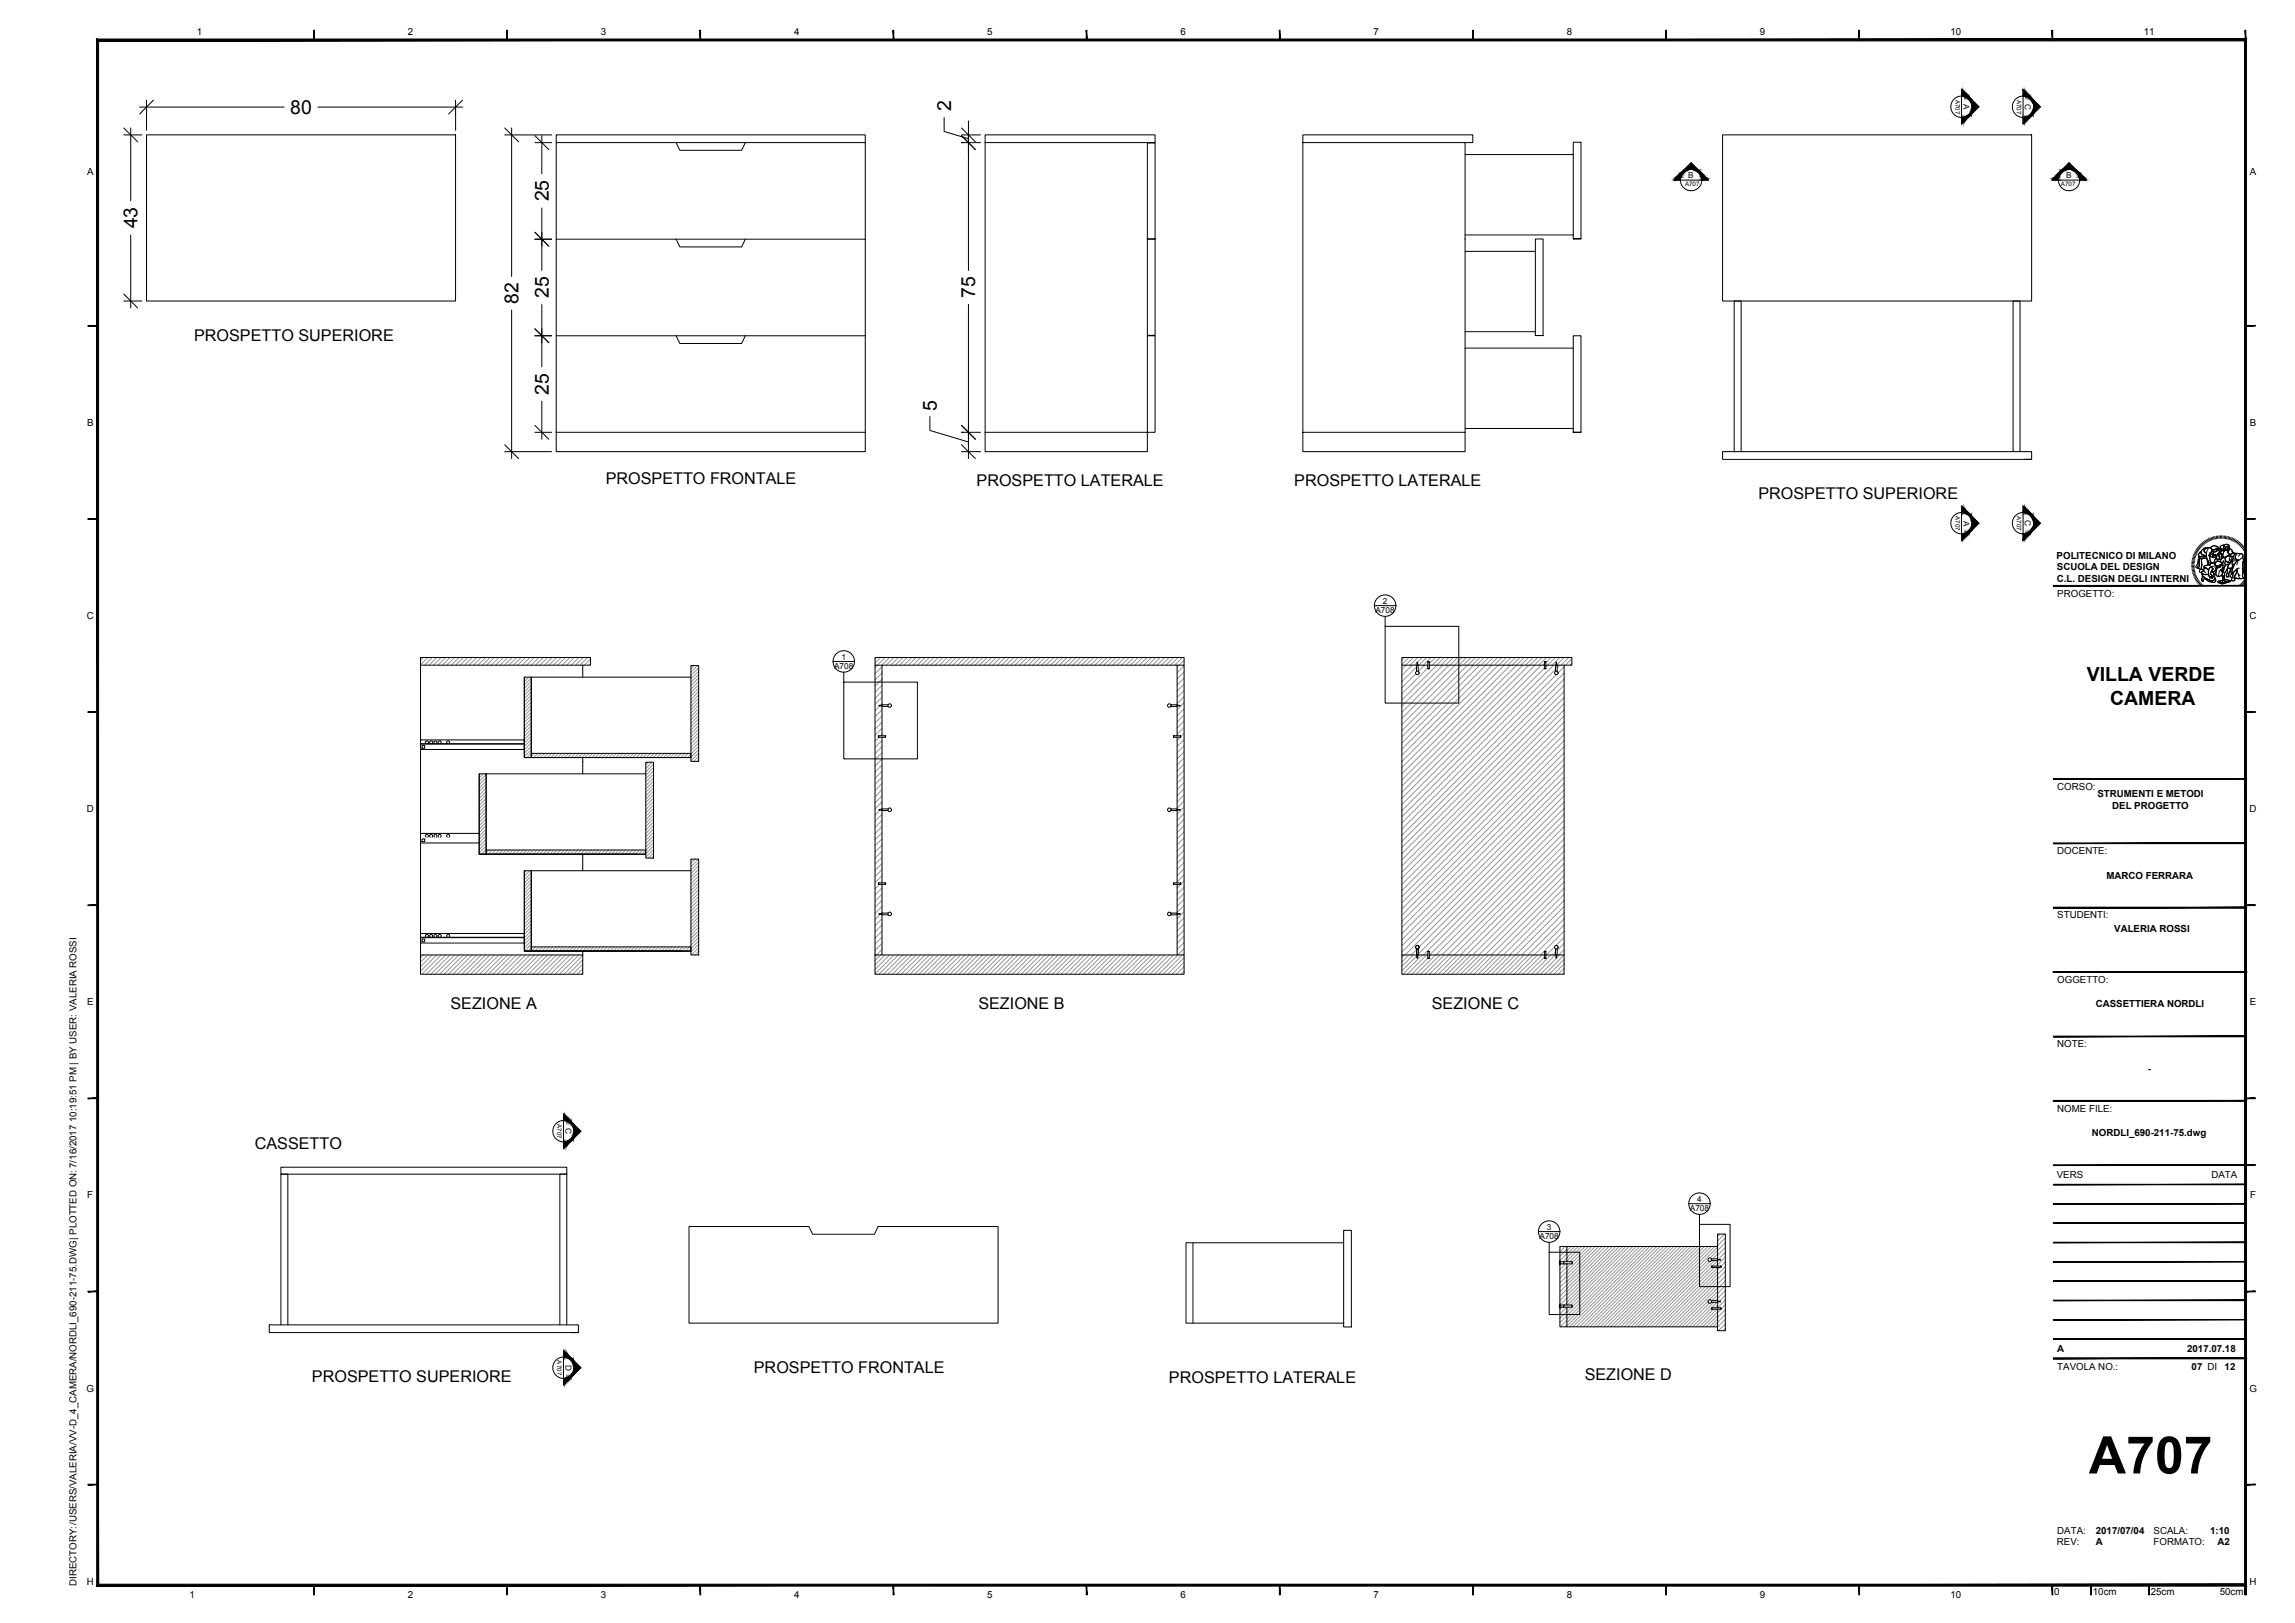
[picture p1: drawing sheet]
<svg xmlns="http://www.w3.org/2000/svg" width="594mm" height="420mm" viewBox="0 0 594 420" stroke-linecap="round" stroke-linejoin="round" font-family="sans-serif">
<defs><g id="words">
<text font-size="13.4" x="540.7" y="381.4">A707</text>
<g font-size="5">
<text x="75.1" y="29.5">80</text>
<text x="246.2" y="28.7" transform="rotate(-90 246.2 28.7)">2</text>
<text x="142" y="52.1" transform="rotate(-90 142 52.1)">25</text>
<text x="35.6" y="59.1" transform="rotate(-90 35.6 59.1)">43</text>
<text x="142" y="77.1" transform="rotate(-90 142 77.1)">25</text>
<text x="252.5" y="77.2" transform="rotate(-90 252.5 77.2)">75</text>
<text x="134.2" y="78.7" transform="rotate(-90 134.2 78.7)">82</text>
<text x="142" y="102.2" transform="rotate(-90 142 102.2)">25</text>
<text x="242.5" y="106.3" transform="rotate(-90 242.5 106.3)">5</text>
<text x="540.2" y="176.4">VILLA VERDE</text>
<text x="546.2" y="182.4">CAMERA</text>
</g>
<g font-size="4.2">
<text x="50.2" y="88.3">PROSPETTO SUPERIORE</text>
<text x="156.8" y="125.4">PROSPETTO FRONTALE</text>
<text x="252.8" y="125.7">PROSPETTO LATERALE</text>
<text x="335" y="125.7">PROSPETTO LATERALE</text>
<text x="455.2" y="129.3">PROSPETTO SUPERIORE</text>
<text x="116.6" y="261.1">SEZIONE A</text>
<text x="253.3" y="261.1">SEZIONE B</text>
<text x="370.6" y="261.1">SEZIONE C</text>
<text x="65.9" y="297.4">CASSETTO</text>
<text x="80.7" y="357.7">PROSPETTO SUPERIORE</text>
<text x="195.1" y="355.5">PROSPETTO FRONTALE</text>
<text x="302.6" y="358.2">PROSPETTO LATERALE</text>
<text x="410.2" y="357.3">SEZIONE D</text>
</g>
<g font-size="2.5">
<text x="50.9" y="9.2">1</text>
<text x="105.6" y="9.2">2</text>
<text x="155.6" y="9.2">3</text>
<text x="205.6" y="9.2">4</text>
<text x="255.6" y="9.2">5</text>
<text x="305.6" y="9.2">6</text>
<text x="355.6" y="9.2">7</text>
<text x="405.6" y="9.2">8</text>
<text x="455.6" y="9.2">9</text>
<text x="504.9" y="9.2">10</text>
<text x="555" y="9.2">11</text>
<text x="22.5" y="45.3">A</text>
<text x="582.4" y="45.3">A</text>
<text x="22.5" y="110.2">B</text>
<text x="582.4" y="110.2">B</text>
<text x="532.4" y="144.6">POLITECNICO DI MILANO</text>
<text x="532.5" y="147.6">SCUOLA DEL DESIGN</text>
<text x="532.5" y="150.6">C.L. DESIGN DEGLI INTERNI</text>
<text x="532.5" y="154.4">PROGETTO:</text>
<text x="22.5" y="160.2">C</text>
<text x="582.3" y="160.2">C</text>
<text x="532.5" y="204.4">CORSO:</text>
<text x="542.9" y="206.3">STRUMENTI E METODI</text>
<text x="546.8" y="209.3">DEL PROGETTO</text>
<text x="22.5" y="210.2">D</text>
<text x="582.3" y="210.2">D</text>
<text x="532.5" y="221.1">DOCENTE:</text>
<text x="545.2" y="227.5">MARCO FERRARA</text>
<text x="532.5" y="237.8">STUDENTI:</text>
<text x="547.3" y="241.2">VALERIA ROSSI</text>
<text x="532.5" y="254.4">OGGETTO:</text>
<text x="22.5" y="260.2">E</text>
<text x="542.5" y="260.6">CASSETTIERA NORDLI</text>
<text x="582.4" y="260.2">E</text>
<text x="532.5" y="271.1">NOTE:</text>
<text x="556" y="277.5">-</text>
<text x="532.5" y="287.8">NOME FILE:</text>
<text x="541.5" y="294">NORDLI_690-211-75.dwg</text>
<text x="532.4" y="305">VERS</text>
<text x="572.5" y="305">DATA</text>
<text x="22.6" y="310.2">F</text>
<text x="582.5" y="310.2">F</text>
<text x="532.5" y="350">A</text>
<text x="566.2" y="350">2017.07.18</text>
<text x="532.5" y="354.6">TAVOLA NO.:</text>
<text x="567.3" y="354.6">07 DI</text>
<text x="575.9" y="354.6">12</text>
<text x="22.4" y="360.2">G</text>
<text x="582.3" y="360.2">G</text>
<text x="532.4" y="400">REV:</text>
<text x="532.5" y="397.1">DATA:</text>
<text x="542.5" y="400">A</text>
<text x="542.5" y="397">2017/07/04</text>
<text x="557.5" y="397">SCALA:</text>
<text x="557.5" y="400">FORMATO:</text>
<text x="572.1" y="397">1:10</text>
<text x="574" y="400">A2</text>
<text x="19.8" y="410.6" transform="rotate(-90 19.8 410.6)">DIRECTORY:/USERS/VALERIA/VV-D_4_CAMERA/NORDLI_690-211-75.DWG| PLOTTED ON: 7/16/2017 10:19:51 PM | BY USER: VALERIA ROSSI</text>
<text x="22.5" y="410.2">H</text>
<text x="49.1" y="413.8">1</text>
<text x="105.6" y="413.8">2</text>
<text x="155.6" y="413.8">3</text>
<text x="205.6" y="413.8">4</text>
<text x="255.6" y="413.8">5</text>
<text x="305.6" y="413.8">6</text>
<text x="355.6" y="413.8">7</text>
<text x="405.6" y="413.8">8</text>
<text x="455.6" y="413.8">9</text>
<text x="504.9" y="413.8">10</text>
<text x="531.8" y="412.9">0</text>
<text x="541.8" y="412.9">10cm</text>
<text x="556.8" y="412.9">25cm</text>
<text x="574.6" y="412.9">50cm</text>
<text x="582.3" y="410.2">H</text>
</g>
<g font-size="2.1">
<text x="508.3" y="26.9" transform="rotate(90 508.3 26.9)">A</text>
<text x="524.2" y="26.8" transform="rotate(90 524.2 26.8)">C</text>
<text x="437" y="46.1">B</text>
<text x="534.9" y="46.1">B</text>
<text x="508.3" y="134.8" transform="rotate(90 508.3 134.8)">A</text>
<text x="524.2" y="134.7" transform="rotate(90 524.2 134.7)">C</text>
<text x="356" y="158.8">A708</text>
<text x="358" y="156.3">2</text>
<text x="215.9" y="173.2">A708</text>
<text x="217.8" y="170.7">1</text>
<text x="146.4" y="292" transform="rotate(90 146.4 292)">C</text>
<text x="439.3" y="311.1">4</text>
<text x="437.4" y="313.6">A708</text>
<text x="398.5" y="320.8">A708</text>
<text x="400.4" y="318.3">3</text>
<text x="146.4" y="353.4" transform="rotate(90 146.4 353.4)">D</text>
</g>
<g font-size="1.6">
<text x="506.2" y="25.8" transform="rotate(90 506.2 25.8)">A707</text>
<text x="522.1" y="25.8" transform="rotate(90 522.1 25.8)">A707</text>
<text x="436.2" y="48.2">A707</text>
<text x="533.5" y="48.2">A707</text>
<text x="506.2" y="133.6" transform="rotate(90 506.2 133.6)">A707</text>
<text x="522.1" y="133.6" transform="rotate(90 522.1 133.6)">A707</text>
<text x="144.3" y="291.1" transform="rotate(90 144.3 291.1)">A707</text>
<text x="144.3" y="352.2" transform="rotate(90 144.3 352.2)">A707</text>
</g>
</g></defs>
<!-- layer: 0 -->
<g fill="none" stroke="#000" stroke-width=".26">
<path d="M32 33.1l3.6 3.6M37.9 34.9h80v43h-80zM39.7 25.9l-3.6 3.6M119.7 25.9l-3.6 3.6M130.6 33.1l3.6 3.6M138.5 35.1l3.6 3.6M144 36.9h80v75h-80zM144 36.9v-2h80v2M175 36.9l1 2h16l.9-2M248.9 33.1l3.6 3.6M248.9 35.1l3.6 3.6M255 34.9h44v2h-44z"/>
<path d="M255 36.9v75M297 36.9l2 .1v24.8l-2 .1zM337.3 34.9h43.9v2h-43.9zM337.3 36.9v75M379.2 36.9v75M445.9 34.9h80v43h-80zM379.2 40h28.1M32 76.1l3.6 3.6M138.5 60.1l3.6 3.6M144 61.9h80M175 61.9l1 2h16l.9-2M297 61.9v25h2v25h-2v-25.1h2v-24.9z"/>
<path d="M379.2 60.8h28.1M379.2 65.1h18.2M407.3 61.8v-25h2v25h-2h2M138.5 85.1l3.6 3.6M144 86.9h80M175 86.9l1 2h16l.9-2M379.2 85.9h18.2M379.2 90.1h28.1M397.4 86.9v-25h2v25h-2h2M130.6 115.1l3.6 3.6M138.5 110.1l3.6 3.6M144 111.9v5h80v-5"/>
<path d="M248.9 110.1l3.6 3.6M248.9 115.1l3.6 3.6M255 111.9h42v5h-42zM337.3 111.9h41.9v5h-41.9zM379.2 110.9h28.1M407.3 111.9v-25h2v25h-2h2M448.9 116.9v-39h1.8v39M521.1 116.9v-39h1.8v39M523.9 118.9h2v-2h-80v2h80M108.9 170.2h43.9v2h-43.9zM108.9 172.2v75M135.7 175.3h1.8v20.8h-1.8z"/>
<path d="M135.7 175.3v20.8h40.8M137.5 175.3v20.8h41.4v-1.1h-41.4M137.5 175.3h41.4M150.8 172.2v3.1M178.9 172.3h2v24.8h-2zM226.5 172.2h80v75h-80zM226.5 172.2v-2h80v2M228.3 172.2v18.3M304.7 172.2v18.3M362.9 172.2v75M369.6 172.2h-6.7v-2h44v2h-6.7M370 172.2h29.8"/>
<path d="M404.9 172.2v75M135.7 196.1h43.2M150.8 196.2v4.1M167.2 197.3h2v24.8h-2zM228.3 190.8v37.8M304.7 190.8v37.8M124 200.3h1.8v20.8h-1.8zM124 200.3v20.8h40.8M125.8 200.3v20.8h41.4v-1.1h-41.4M125.8 200.3h41.4M124 221.1h43.2M135.7 225.4h1.8v20.8h-1.8z"/>
<path d="M135.7 225.4v20.8h40.8M137.5 225.4v20.8h41.4v-1.1h-41.4M137.5 225.4h41.4M150.8 221.1v4.3M178.9 222.4h2v24.8h-2zM228.3 228.9v18.3M304.7 228.9v18.3M108.9 247.2h41.9v5h-41.9zM135.7 246.2h43.2M150.8 246.2v1.1M226.5 247.2v5h80v-5M369.6 247.2h-6.7v5h42v-5h-4.7"/>
<path d="M370 247.2h29.8M72.7 302.2h74v1.8h-74zM178.4 317.5h31l1 2h16l.9-2h31.1v25h-80zM347.8 318.5h2v25h-2zM308.8 321.7v20.8M347.8 321.7h-40.8v20.8h40.8M405.6 322.7v3.9M405.6 327.2v10.6M405.6 338.4v5.1M444.6 327.8v-8.3h2v25h-2v-5.6M444.6 322.7h-40.8v20.8h40.8M444.6 328.1v10.5"/>
<path d="M72.7 343v-39h1.8v39M144.9 343v-39h1.8v39M147.7 345h2v-2h-80v2h80"/>
</g>
<g fill="none" stroke="#969696" stroke-width=".26">
<path d="M109.6 170.2l-.7 .8M110.8 170.2l-1.9 1.9M111.9 170.2l-2 2M113.1 170.2l-2 2M114.2 170.2l-2 2M115.4 170.2l-2 2M116.5 170.2l-2 2M117.7 170.2l-2 2M118.8 170.2l-2 2M120 170.2l-2 2M121.1 170.2l-2 2M122.3 170.2l-2 2"/>
<path d="M123.4 170.2l-2 2M124.5 170.2l-2 2M125.7 170.2l-2 2M126.9 170.2l-2 2M128 170.2l-2 2M129.2 170.2l-2 2M130.3 170.2l-2 2M131.4 170.2l-2 2M132.6 170.2l-2 2M133.7 170.2l-2 2M134.9 170.2l-2 2M136 175.3l-.3 .3"/>
<path d="M136 170.2l-2 2M136.9 175.3l-1.2 1.1M137.2 170.2l-2 2M137.5 179.1l-1.8 1.8M137.5 175.5l-1.8 1.8M137.5 176.4l-1.8 1.8M137.5 177.3l-1.8 1.8M137.5 178.2l-1.8 1.8M137.5 179.9l-1.8 1.8M138.3 170.2l-2 2M139.5 170.2l-2 2M140.6 170.2l-2 2"/>
<path d="M141.8 170.2l-2 2M142.9 170.2l-2 2M144.1 170.2l-2 2M145.2 170.2l-2 2M146.4 170.2l-2 2M147.5 170.2l-2 2M148.7 170.2l-2 2M149.8 170.2l-2 2M151 170.2l-2 2M152.1 170.2l-2 2M152.8 170.6l-1.5 1.6M152.8 171.8l-.4 .4"/>
<path d="M179.6 172.3l-.7 .8M180.5 172.3l-1.6 1.7M180.9 172.9l-2 2M180.9 173.7l-2 2M180.9 174.6l-2 2M180.9 175.5l-2 2M180.9 176.4l-2 2M180.9 177.3l-2 2M180.9 178.2l-2 2M180.9 179l-2 2M180.9 179.9l-2 2M226.8 170.2l-.3 .3"/>
<path d="M228 170.2l-1.5 1.5M228.3 175.8l-1.8 1.8M228.3 172.6l-1.8 1.8M228.3 174.2l-1.8 1.8M228.3 177.4l-1.8 1.8M228.3 179l-1.8 1.8M229.1 170.2l-2.6 2.6M230.3 170.2l-2 2M231.4 170.2l-2 2M232.6 170.2l-2 2M233.7 170.2l-2 2M234.9 170.2l-2 2"/>
<path d="M236 170.2l-2 2M237.2 170.2l-2 2M238.3 170.2l-2 2M239.5 170.2l-2 2M240.6 170.2l-2 2M241.8 170.2l-2 2M242.9 170.2l-2 2M244.1 170.2l-2 2M245.2 170.2l-2 2M246.4 170.2l-2 2M247.5 170.2l-2 2M248.6 170.2l-2 2"/>
<path d="M249.8 170.2l-2 2M250.9 170.2l-2 2M252.1 170.2l-2 2M253.2 170.2l-1.9 2M254.4 170.2l-2 2M255.5 170.2l-2 2M256.7 170.2l-2 2M257.8 170.2l-2 2M259 170.2l-2 2M260.1 170.2l-2 2M261.3 170.2l-2 2M262.4 170.2l-2 2"/>
<path d="M263.6 170.2l-2 2M264.7 170.2l-2 2M265.9 170.2l-2 2M267 170.2l-2 2M268.2 170.2l-2 2M269.3 170.2l-2 2M270.5 170.2l-2 2M271.6 170.2l-2 2M272.8 170.2l-2 2M273.9 170.2l-2 2M275.1 170.2l-2 2M276.2 170.2l-2 2"/>
<path d="M277.4 170.2l-2 2M278.5 170.2l-2 2M279.7 170.2l-2 2M280.8 170.2l-2 2M282 170.2l-2 2M283.1 170.2l-2 2M284.3 170.2l-2 2M285.4 170.2l-2 2M286.6 170.2l-2 2M287.7 170.2l-2 2M288.9 170.2l-2 2M290 170.2l-2 2"/>
<path d="M291.2 170.2l-2 2M292.3 170.2l-2 2M293.5 170.2l-2 2M294.6 170.2l-2 2M295.8 170.2l-2 2M296.9 170.2l-2 2M298.1 170.2l-2 2M299.2 170.2l-2 2M300.4 170.2l-2 2M301.5 170.2l-2 2M302.7 170.2l-2 2M303.8 170.2l-2 2"/>
<path d="M305 170.2l-2 2M305.1 172.2l-.4 .4M306.1 170.2l-2 2M306.5 171l-1.3 1.2M306.5 172.1l-.1 .1M306.5 172.4l-1.8 1.8M306.5 174l-1.8 1.8M306.5 175.5l-1.8 1.9M306.5 177.1l-1.8 1.8M306.5 178.7l-1.8 1.8M363.6 170.2l-.7 .7M363.9 172.2l-1 1.1"/>
<path d="M364.7 170.2l-1.8 1.8M365.5 172.2l-2.6 2.7M365.9 170.2l-2 2M366.5 174.4l-3.6 3.6M366.7 172.7l-3.8 3.7M366.8 171.5l-.6 .7M367 170.2l-2 2M367.1 172.2h.1M368.2 170.2l-1.3 1.3M368.7 172.2l-1.6 1.6M369.3 170.2l-2 2M369.6 172.2h.1"/>
<path d="M369.6 172.9l-6.7 6.7M370.3 172.2l-.3 .3M370.5 170.2l-2 2M371.6 170.2l-1.6 1.6M372.7 170.2l-2 2M373.5 172.2l-10.6 10.6M373.9 170.2l-11 11M375 170.2l-2 2M375.1 172.2l-12.2 12.2M376.2 170.2l-2 2M376.7 172.2l-13.8 13.8M377.3 170.2l-2 2"/>
<path d="M378.3 172.2l-15.4 15.4M378.5 170.2l-2 2M379.6 170.2l-2 2M379.8 172.2l-16.9 17M380.8 170.2l-2 2M381.4 172.2l-18.5 18.6M381.9 170.2l-2 2M383 172.2l-20.1 20.2M383.1 170.2l-2 2M384.2 170.2l-2 2M384.6 172.2l-21.7 21.8M385.4 170.2l-2 2"/>
<path d="M386.2 172.2l-23.3 23.3M386.5 170.2l-2 2M387.7 170.2l-2 2M387.8 172.2l-24.9 24.9M388.8 170.2l-2 2M389.4 172.2l-26.5 26.5M390 170.2l-2 2M391 172.2l-28.1 28.1M391.1 170.2l-2 2M392.3 170.2l-2 2M393.4 170.2l-2 2M394.2 172.2l-31.3 31.3"/>
<path d="M394.6 170.2l-31.7 31.7M395.7 170.2l-2 2M395.8 172.2l-32.9 32.9M396.9 170.2l-2 2M397.4 172.2l-34.5 34.5M398 170.2l-2 2M398.9 172.2l-36 36.1M399.2 170.2l-2 2M399.8 173l-36.9 36.9M399.8 171.9l-.3 .3M400.3 170.2l-2 2M400.5 172.2l-.3 .4"/>
<path d="M401.5 170.2l-1.3 1.3M402.1 172.2l-39.2 39.3M402.6 170.2l-2 2M402.7 173.3l-39.8 39.7M402.8 174.7l-39.9 39.9M403.7 172.2l-.6 .6M403.8 170.2l-2 2M404.9 172.6l-1.6 1.6M404.9 174.2l-42 42M404.9 175.8l-42 42M404.9 177.4l-42 42M404.9 179l-42 42"/>
<path d="M404.9 170.2l-2 2M406.1 170.2l-2 2M406.9 170.5l-1.7 1.7M406.9 171.7l-.5 .5M137.5 180.8l-1.8 1.8M137.5 181.7l-1.8 1.8M137.5 182.6l-1.8 1.8M137.5 183.5l-1.8 1.8M137.5 184.4l-1.8 1.8M137.5 185.3l-1.8 1.7M137.5 186.1l-1.8 1.8M137.5 187l-1.8 1.8"/>
<path d="M137.5 187.9l-1.8 1.8M137.5 188.8l-1.8 1.8M137.5 189.7l-1.8 1.8M137.5 190.6l-1.8 1.8M137.5 191.4l-1.8 1.8M137.5 192.3l-1.8 1.8M137.5 193.2l-1.8 1.8M137.5 194.1l-1.8 1.8M137.5 195l-1.1 1.1M138.4 195l-1.1 1.1M139.2 195l-1 1.1M140.1 195l-1.1 1.1"/>
<path d="M141 195l-1.1 1.1M141.9 195l-1.1 1.1M142.8 195l-1.1 1.1M143.7 195l-1.1 1.1M144.6 195l-1.1 1.1M145.4 195l-1.1 1.1M146.3 195l-1.1 1.1M147.2 195l-1.1 1.1M148.1 195l-1.1 1.1M149 195l-1.1 1.1M149.9 195l-1.1 1.1M150.7 195l-1 1.1"/>
<path d="M151.6 195l-1.1 1.1M152.5 195l-1.1 1.1M153.4 195l-1.1 1.1M154.3 195l-1.1 1.1M155.2 195l-1.1 1.1M156 195l-1 1.1M156.9 195l-1.1 1.1M157.8 195l-1.1 1.1M158.7 195l-1.1 1.1M159.6 195l-1.1 1.1M160.5 195l-1.1 1.1M161.3 195l-1 1.1"/>
<path d="M162.2 195l-1.1 1.1M163.1 195l-1.1 1.1M164 195l-1.1 1.1M164.9 195l-1.1 1.1M165.8 195l-1.1 1.1M166.6 195l-1 1.1M167.5 195l-1.1 1.1M167.9 197.3l-.7 .7M168.4 195l-1.1 1.1M168.8 197.3l-1.6 1.6M169.2 197.8l-2 2M169.2 198.7l-2 2"/>
<path d="M169.2 199.6l-2 2M169.3 195l-1.1 1.1M170.2 195l-1.1 1.1M171.1 195l-1.1 1.1M172 195l-1.1 1.1M172.8 195l-1.1 1.1M173.7 195l-1.1 1.1M174.6 195l-1.1 1.1M175.5 195l-1.1 1.1M176.4 195l-1.1 1.1M177.3 195l-1.1 1.1M178.1 195l-1 1.1"/>
<path d="M180.9 193.2l-3 2.9M180.9 194.1l-2.1 2M180.9 180.8l-2 2M180.9 181.7l-2 2M180.9 182.6l-2 2M180.9 183.5l-2 2M180.9 184.4l-2 2M180.9 185.2l-2 2M180.9 186.1l-2 2M180.9 187l-2 2M180.9 187.9l-2 2M180.9 188.8l-2 2"/>
<path d="M180.9 189.7l-2 2M180.9 190.5l-2 2M180.9 191.4l-2 2M180.9 192.3l-2 2M180.9 195l-2 2M180.9 195.8l-1.3 1.3M180.9 196.7l-.4 .4M227.6 190.8l-1.1 1.1M227.7 182.7l-1.2 1.3M228.3 194.9l-1.8 1.8M228.3 183.7l-1.8 1.8M228.3 191.7l-1.8 1.8"/>
<path d="M228.3 199.7l-1.8 1.8M228.3 180.6l-1.8 1.8M228.3 182.2l-.4 .4M228.3 185.3l-1.8 1.8M228.3 186.9l-1.8 1.8M228.3 188.5l-1.8 1.8M228.3 190.1l-.4 .4M228.3 193.3l-1.8 1.8M228.3 196.5l-1.8 1.8M228.3 198.1l-1.8 1.8M305.5 190.8l-.8 .9M306.5 180.3l-1.8 1.8"/>
<path d="M306.5 181.9l-1.8 1.8M306.5 183.5l-1.8 1.8M306.5 185.1l-1.8 1.8M306.5 186.7l-1.8 1.8M306.5 188.3l-1.8 1.8M306.5 189.9l-.9 .8M306.5 191.5l-1.8 1.8M306.5 193.1l-1.8 1.7M306.5 194.6l-1.8 1.8M306.5 196.2l-1.8 1.8M306.5 197.8l-1.8 1.8M306.5 199.4l-1.8 1.8"/>
<path d="M404.9 180.6l-42 42M404.9 182.2l-42 42M404.9 183.8l-42 42M404.9 185.4l-42 42M404.9 187l-42 42M404.9 188.5l-42 42M404.9 190.1l-42 42M404.9 191.7l-42 42M404.9 193.3l-42 42M404.9 194.9l-42 42M404.9 196.5l-42 42M404.9 198.1l-42 42"/>
<path d="M404.9 199.7l-42 42M124.2 200.3l-.2 .2M125.1 200.3l-1.1 1.1M125.8 207.5l-1.8 1.8M125.8 208.4l-1.8 1.8M125.8 209.3l-1.8 1.8M125.8 210.2l-1.8 1.8M125.8 211.1l-1.8 1.8M125.8 212l-1.8 1.8M125.8 212.9l-1.8 1.8M125.8 214.6l-1.8 1.8M125.8 216.4l-1.8 1.8"/>
<path d="M125.8 217.3l-1.8 1.8M125.8 219l-1.8 1.8M125.8 219.9l-1.2 1.2M125.8 201.4l-1.8 1.8M125.8 202.2l-1.8 1.8M125.8 203.1l-1.8 1.8M125.8 204l-1.8 1.8M125.8 204.9l-1.8 1.8M125.8 205.8l-1.8 1.8M125.8 206.7l-1.8 1.8M125.8 200.5l-1.8 1.8M125.8 213.7l-1.8 1.8"/>
<path d="M125.8 215.5l-1.8 1.8M125.8 218.2l-1.8 1.8M169.2 218.1l-3 3M169.2 219l-2.1 2.1M169.2 200.5l-2 2M169.2 201.3l-2 2M169.2 202.2l-2 2M169.2 203.1l-2 2M169.2 204l-2 2M169.2 206.7l-2 2M169.2 207.5l-2 2M169.2 204.9l-2 2"/>
<path d="M169.2 205.8l-2 2M169.2 208.4l-2 2M169.2 209.3l-2 2M169.2 210.2l-2 2M169.2 211.1l-2 2M169.2 212l-2 2M169.2 212.8l-2 2M169.2 213.7l-2 2M169.2 214.6l-2 2M169.2 215.5l-2 2M169.2 216.4l-2 2M169.2 217.3l-2 2"/>
<path d="M169.2 219.9l-2 2M227.8 209.7l-1.3 1.3M228.3 212.4l-1.8 1.8M228.3 201.3l-1.8 1.8M228.3 202.8l-1.8 1.8M228.3 204.4l-1.8 1.8M228.3 206l-1.8 1.8M228.3 207.6l-1.8 1.8M228.3 209.2l-.3 .4M228.3 210.8l-1.8 1.8M228.3 214l-1.8 1.8M228.3 215.6l-1.8 1.8"/>
<path d="M228.3 217.2l-1.8 1.8M228.3 218.8l-1.8 1.8M306.5 201l-1.8 1.8M306.5 202.6l-1.8 1.8M306.5 204.2l-1.8 1.8M306.5 205.8l-1.8 1.8M306.5 207.4l-1.8 1.8M306.5 209l-1.8 1.8M306.5 210.6l-1.8 1.8M306.5 212.2l-1.8 1.8M306.5 213.7l-1.8 1.8M306.5 215.3l-1.8 1.8"/>
<path d="M306.5 216.9l-1.8 1.8M306.5 218.5l-1.8 1.8M404.9 201.3l-42 42M404.9 202.9l-42 42M404.9 204.5l-42 42M404.9 206l-41.2 41.2M404.9 207.6l-37.5 37.6M404.9 209.2l-37.8 37.8M404.9 210.8l-36.4 36.4M404.9 212.4l-34.8 34.8M404.9 214l-33.2 33.2M404.9 215.6l-31.6 31.6"/>
<path d="M404.9 217.2l-30 30M404.9 218.8l-28.5 28.4M126.6 220l-1.1 1.1M127.5 220l-1.1 1.1M128.4 220l-1.1 1.1M129.2 220l-1 1.1M130.1 220l-1 1.1M131 220l-1.1 1.1M131.9 220l-1.1 1.1M132.8 220l-1.1 1.1M133.7 220l-1.1 1.1M134.6 220l-1.1 1.1"/>
<path d="M135.4 220l-1 1.1M136.3 225.4l-.6 .6M136.3 220l-1.1 1.1M137.1 225.4l-1.4 1.4M137.2 220l-1.1 1.1M137.5 225.9l-1.8 1.8M137.5 226.8l-1.8 1.8M137.5 227.7l-1.8 1.8M137.5 228.6l-1.8 1.8M137.5 229.5l-1.8 1.8M137.5 230.3l-1.8 1.8M137.5 231.2l-1.8 1.8"/>
<path d="M137.5 232.1l-1.8 1.8M137.5 233l-1.8 1.8M137.5 233.9l-1.8 1.8M137.5 234.8l-1.8 1.8M137.5 238.3l-1.8 1.8M137.5 239.2l-1.8 1.8M137.5 236.5l-1.8 1.8M137.5 237.4l-1.8 1.8M137.5 235.6l-1.8 1.8M138.1 220l-1.1 1.1M139 220l-1.1 1.1M139.9 220l-1.1 1.1"/>
<path d="M140.7 220l-1 1.1M141.6 220l-1 1.1M142.5 220l-1.1 1.1M143.4 220l-1.1 1.1M144.3 220l-1.1 1.1M145.2 220l-1.1 1.1M146 220l-1 1.1M146.9 220l-1 1.1M147.8 220l-1.1 1.1M148.7 220l-1.1 1.1M149.6 220l-1.1 1.1M150.5 220l-1.1 1.1"/>
<path d="M151.3 220l-1 1.1M152.2 220l-1 1.1M153.1 220l-1.1 1.1M154 220l-1.1 1.1M154.9 220l-1.1 1.1M155.8 220l-1.1 1.1M156.6 220l-1 1.1M157.5 220l-1 1.1M158.4 220l-1.1 1.1M159.3 220l-1.1 1.1M160.2 220l-1.1 1.1M161.1 220l-1.1 1.1"/>
<path d="M162 220l-1.1 1.1M162.8 220l-1 1.1M163.7 220l-1.1 1.1M164.6 220l-1.1 1.1M165.5 220l-1.1 1.1M166.4 220l-1.1 1.1M169.2 220.8l-1.4 1.3M169.2 221.7l-.5 .4M179 222.4l-.1 .2M179.9 222.4l-1 1.1M180.8 222.4l-1.9 2M180.9 223.3l-2 2"/>
<path d="M180.9 224.1l-2 2M180.9 225l-2 2M180.9 225.9l-2 2M180.9 226.8l-2 2M180.9 227.7l-2 2M180.9 228.6l-2 2M180.9 229.4l-2 2M180.9 230.3l-2 2M180.9 231.2l-2 2M180.9 232.1l-2 2M180.9 233l-2 2M180.9 233.9l-2 2"/>
<path d="M180.9 234.7l-2 2M180.9 235.6l-2 2M180.9 236.5l-2 2M180.9 237.4l-2 2M180.9 238.3l-2 2M180.9 239.2l-2 2M227.7 228.9l-1.2 1.2M227.9 236.7l-1.4 1.4M228.3 233.1l-1.8 1.8M228.3 220.3l-1.8 1.8M228.3 221.9l-1.8 1.8M228.3 223.5l-1.8 1.8"/>
<path d="M228.3 225.1l-1.8 1.8M228.3 226.7l-1.8 1.8M228.3 228.3l-.3 .3M228.3 229.9l-1.8 1.8M228.3 231.5l-1.8 1.8M228.3 234.7l-1.8 1.8M228.3 236.3l-.3 .2M228.3 237.8l-1.8 1.8M228.3 239.4l-1.8 1.8M306.5 237.6l-1.8 1.8M306.5 220.1l-1.8 1.8M306.5 221.7l-1.8 1.8"/>
<path d="M306.5 223.3l-1.8 1.8M306.5 224.9l-1.8 1.8M306.5 226.5l-1.8 1.8M306.5 228.1l-1.8 1.8M306.5 229.6l-1.8 1.9M306.5 231.2l-1.8 1.8M306.5 232.8l-1.8 1.8M306.5 234.4l-1.8 1.8M306.5 236l-1.8 1.8M306.5 239.2l-1.8 1.8M404.9 220.4l-26.9 26.8M404.9 222l-30.3 30.2"/>
<path d="M404.9 223.6l-23.7 23.6M404.9 225.1l-22.1 22.1M404.9 226.7l-20.5 20.5M404.9 228.3l-18.9 18.9M404.9 229.9l-17.3 17.3M404.9 231.5l-15.7 15.7M404.9 233.1l-14.1 14.1M404.9 234.7l-12.5 12.5M404.9 236.3l-11 10.9M404.9 237.9l-9.4 9.3M404.9 239.5l-7.8 7.7M109.6 247.2l-.7 .8"/>
<path d="M110.7 247.2l-1.8 1.9M111.9 247.2l-3 3.1M113 247.2l-4.1 4.2M114.2 247.2l-5 5M115.4 247.2l-5.1 5M116.5 247.2l-5 5M117.6 247.2l-5 5M118.8 247.2l-5 5M119.9 247.2l-5 5M121.1 247.2l-5 5M122.2 247.2l-5 5M123.4 247.2l-5 5"/>
<path d="M124.5 247.2l-5 5M125.7 247.2l-5 5M126.8 247.2l-5 5M128 247.2l-5 5M129.1 247.2l-5 5M130.3 247.2l-5 5M131.4 247.2l-5 5M132.6 247.2l-5 5M133.7 247.2l-5 5M134.9 247.2l-5 5M136 247.2l-5 5M137.2 247.2l-5 5"/>
<path d="M137.5 240.1l-1.8 1.8M137.5 241l-1.8 1.7M137.5 241.8l-1.8 1.8M137.5 242.7l-1.8 1.8M137.5 243.6l-1.8 1.8M137.5 244.5l-1.7 1.7M137.8 245.1l-1.1 1.1M138.3 247.2l-5 5M138.6 245.1l-1 1.1M139.5 247.2l-5 5M139.5 245.1l-1.1 1.1M140.4 245.1l-1.1 1.1"/>
<path d="M140.6 247.2l-5 5M141.3 245.1l-1.1 1.1M141.8 247.2l-5 5M142.2 245.1l-1.1 1.1M142.9 247.2l-5 5M143.1 245.1l-1.1 1.1M143.9 245.1l-1 1.1M144.1 247.2l-5 5M144.8 245.1l-1.1 1.1M145.2 247.2l-5 5M145.7 245.1l-1.1 1.1M146.4 247.2l-5 5"/>
<path d="M146.6 245.1l-1.1 1.1M147.5 245.1l-1.1 1.1M147.5 247.2l-5 5M148.4 245.1l-1.1 1.1M148.7 247.2l-5 5M149.2 245.1l-1 1.1M149.8 247.2l-5 5M150.1 245.1l-1.1 1.1M150.8 247.3l-4.8 4.9M150.8 248.5l-3.7 3.7M150.8 249.6l-2.5 2.6M150.8 250.8l-1.4 1.4"/>
<path d="M150.8 251.9l-.2 .3M151 245.1l-1.1 1.1M151.9 245.1l-1.1 1.1M152.8 245.1l-1.1 1.1M153.7 245.1l-1.1 1.1M154.6 245.1l-1.1 1.1M155.4 245.1l-1 1.1M156.3 245.1l-1.1 1.1M157.2 245.1l-1.1 1.1M158.1 245.1l-1.1 1.1M159 245.1l-1.1 1.1M159.9 245.1l-1.1 1.1"/>
<path d="M160.7 245.1l-1 1.1M161.6 245.1l-1.1 1.1M162.5 245.1l-1.1 1.1M163.4 245.1l-1.1 1.1M164.3 245.1l-1.1 1.1M165.2 245.1l-1.1 1.1M166 245.1l-1 1.1M166.9 245.1l-1.1 1.1M167.8 245.1l-1.1 1.1M168.7 245.1l-1.1 1.1M169.6 245.1l-1.1 1.1M170.5 245.1l-1.1 1.1"/>
<path d="M171.3 245.1l-1 1.1M172.2 245.1l-1.1 1.1M173.1 245.1l-1.1 1.1M174 245.1l-1.1 1.1M174.9 245.1l-1.1 1.1M175.8 245.1l-1.1 1.1M176.6 245.1l-1 1.1M177.5 245.1l-1.1 1.1M178.4 245.1l-1.1 1.1M180.9 243.6l-2.7 2.6M180.9 240.1l-2 2M180.9 240.9l-2 2"/>
<path d="M180.9 241.8l-2 2M180.9 242.7l-2 2M180.9 244.5l-2 2M180.9 245.4l-1.9 1.8M180.9 246.2l-1 1M180.9 247.1l-.1 .1M226.8 247.2l-.3 .3M228 247.2l-1.5 1.5M228.3 241l-1.8 1.8M228.3 242.6l-1.8 1.8M228.3 244.2l-1.8 1.8M228.3 245.8l-1.4 1.4"/>
<path d="M229.1 247.2l-2.6 2.6M230.3 247.2l-3.8 3.8M231.4 247.2l-4.9 4.9M232.6 247.2l-5.1 5M233.7 247.2l-5 5M234.8 247.2l-4.9 5M236 247.2l-5 5M237.1 247.2l-5 5M238.3 247.2l-5 5M239.4 247.2l-5 5M240.6 247.2l-5 5M241.7 247.2l-5 5"/>
<path d="M242.9 247.2l-5 5M244 247.2l-5 5M245.2 247.2l-5 5M246.3 247.2l-5 5M247.5 247.2l-5 5M248.6 247.2l-5 5M249.8 247.2l-5 5M250.9 247.2l-5 5M252.1 247.2l-5 5M253.2 247.2l-5 5M254.4 247.2l-5 5M255.5 247.2l-5 5"/>
<path d="M256.7 247.2l-5 5M257.8 247.2l-5 5M259 247.2l-5 5M260.1 247.2l-5 5M261.3 247.2l-5 5M262.4 247.2l-5 5M263.6 247.2l-5 5M264.7 247.2l-5 5M265.9 247.2l-5 5M267 247.2l-5 5M268.2 247.2l-5 5M269.3 247.2l-5 5"/>
<path d="M270.5 247.2l-5 5M271.6 247.2l-5 5M272.8 247.2l-5 5M273.9 247.2l-5 5M275.1 247.2l-5 5M276.2 247.2l-5 5M277.4 247.2l-5 5M278.5 247.2l-5 5M279.7 247.2l-5 5M280.8 247.2l-5 5M282 247.2l-5 5M283.1 247.2l-5 5"/>
<path d="M284.3 247.2l-5 5M285.4 247.2l-5 5M286.6 247.2l-5 5M287.7 247.2l-5 5M288.9 247.2l-5.1 5M290 247.2l-5 5M291.2 247.2l-5 5M292.3 247.2l-5 5M293.4 247.2l-4.9 5M294.6 247.2l-5 5M295.7 247.2l-5 5M296.9 247.2l-5 5"/>
<path d="M298 247.2l-5 5M299.2 247.2l-5 5M300.3 247.2l-5 5M301.5 247.2l-5 5M302.6 247.2l-5 5M303.8 247.2l-5 5M304.9 247.2l-5 5M306.1 247.2l-5 5M306.5 247.9l-4.3 4.3M306.5 249.1l-3.1 3.1M306.5 250.3l-2 1.9M306.5 251.4l-.8 .8"/>
<path d="M306.5 240.8l-1.8 1.8M306.5 242.4l-1.8 1.8M306.5 244l-1.8 1.8M306.5 245.6l-1.6 1.6M306.5 247.2h-.1M363.5 247.2l-.6 .7M364.7 247.2l-1.8 1.8M365.8 247.2l-2.9 3M366.7 245.9l-1.4 1.3M366.8 247.4l-3.9 3.9M367 247.2h.1M368.1 247.2l-5 5"/>
<path d="M369.3 247.2l-5 5M369.6 248l-4.2 4.2M370.4 247.2l-.4 .5M371.6 247.2l-5 5M372.7 247.2l-5 5M373.9 247.2l-5 5M375 247.2l-5 5M376.2 247.2l-5 5M377.3 247.2l-5 5M378.5 247.2l-5 5M380.8 247.2l-5 5M381.9 247.2l-5 5"/>
<path d="M383.1 247.2l-5 5M384.2 247.2l-5 5M385.4 247.2l-5 5M386.5 247.2l-5 5M387.7 247.2l-5 5M388.8 247.2l-5 5M390 247.2l-5 5M391.1 247.2l-5 5M392.3 247.2l-5 5M393.4 247.2l-5 5M394.6 247.2l-5 5M395.7 247.2l-5 5"/>
<path d="M396.9 247.2l-5 5M398 247.2l-5 5M399.2 247.2l-5 5M399.8 247.7l-4.5 4.5M401.5 247.2l-5 5M402.4 245.1l-2.3 2.3M402.6 247.2l-5 5M402.7 246.5l-.8 .7M403.8 247.2l-5 5M404.9 241.1l-6.2 6.1M404.9 242.6l-2.1 2.2M404.9 244.2l-1.8 1.8"/>
<path d="M404.9 245.8l-1.4 1.4M404.9 247.2l-5 5M404.9 248.4l-3.8 3.8M404.9 249.5l-2.7 2.7M404.9 250.7l-1.5 1.5M404.9 251.8l-.4 .4M445.1 319.5l-.5 .5M446.4 319.5l-1.8 1.8M404 322.7l-.2 .2M404.1 327.2l-.3 .3M404.4 338.4l-.6 .6M405.2 322.7l-1.4 1.4"/>
<path d="M405.3 327.2l-1.5 1.4M405.5 338.4l-1.7 1.7M405.6 323.4l-1.8 1.8M405.6 339.5l-1.8 1.8M405.6 324.5l-1.8 1.8M405.6 325.7l-.9 .9M405.6 328l-1.8 1.8M405.6 330.3l-1.8 1.8M405.6 331.4l-1.8 1.8M405.6 332.6l-1.8 1.8M405.6 333.7l-1.8 1.8M405.6 334.9l-1.8 1.8"/>
<path d="M405.6 336l-1.8 1.8M405.6 337.2l-.7 .6M405.8 327.2l-.2 .2M405.9 322.7l-.3 .3M406.1 338.4l-.5 .5M406.7 327.2l-1.1 1.1M406.8 322.7l-1.2 1.1M407.6 322.7l-2 2M408.5 322.7l-2.9 2.9M409.4 322.7l-3.8 3.8M410.3 322.7l-4 3.9M411.2 322.7l-4.2 4.2"/>
<path d="M412.1 322.7l-8.3 8.2M412.9 322.7l-7.3 7.3M413.8 322.7l-8.2 8.2M414.7 322.7l-9.1 9.1M415.6 322.7l-10 10M416.5 322.7l-10.9 10.9M417.4 322.7l-11.8 11.7M418.2 322.7l-12.6 12.6M419.1 322.7l-13.5 13.5M420 322.7l-14.4 14.4M420.9 322.7l-15.2 15.1M421.8 322.7l-15.2 15.1"/>
<path d="M422.7 322.7l-17.1 17M423.5 322.7l-19.7 19.7M424.4 322.7l-18.8 18.8M425.3 322.7l-19.7 19.7M426.2 322.7l-20.6 20.6M427.1 322.7l-20.8 20.8M428 322.7l-20.8 20.8M428.9 322.7l-20.8 20.8M429.7 322.7l-20.8 20.8M430.6 322.7l-20.8 20.8M431.5 322.7l-20.8 20.8M432.4 322.7l-20.8 20.8"/>
<path d="M433.3 322.7l-20.8 20.8M434.2 322.7l-20.8 20.8M435 322.7l-20.8 20.8M435.9 322.7l-20.8 20.8M436.8 322.7l-20.8 20.8M437.7 322.7l-20.8 20.8M438.6 322.7l-20.8 20.8M439.5 322.7l-20.8 20.8M440.3 322.7l-20.8 20.8M441.2 322.7l-20.8 20.8M442.1 322.7l-20.8 20.8M442.1 326.2l-17.2 17.3"/>
<path d="M442.2 336.8l-6.7 6.7M442.5 337.4l-6.2 6.1M442.6 326.6l-16.9 16.9M443 322.7l-20.8 20.8M443 327.9l-15.5 15.6M443.5 338.9l-4.5 4.6M443.6 337.2l-6.4 6.3M443.8 328.1l-15.4 15.4M443.8 326.3l-17.2 17.2M443.9 322.7l-20.8 20.8M444.4 338.9l-4.5 4.6M444.5 337.2l-6.4 6.3"/>
<path d="M444.6 322.8l-20.6 20.7M444.6 328.1l-15.3 15.4M444.6 329l-14.4 14.5M444.6 330.8l-12.7 12.7M444.6 331.7l-11.8 11.8M444.6 332.6l-10.9 10.9M444.6 324.6l-1.3 1.3M444.6 325.5l-.4 .4M444.6 326.4l-1.4 1.4M444.6 327.3l-.5 .5M444.6 333.4l-10 10.1M444.6 334.3l-2.1 2.2"/>
<path d="M444.6 335.2l-1.5 1.5M444.6 337.9l-.7 .7M444.6 339.6l-3.8 3.9M444.6 326.2h.1M444.9 337l-.3 .3M445.2 328.1l-.6 .6M446.6 327.9l-15.6 15.6M446.6 331.6l-2 2M446.6 332.9l-2 2M446.6 321.7l-3.9 4M446.6 334.1l-2.6 2.6M446.6 320.5l-2 2"/>
<path d="M446.6 323l-2 2M446.6 324.2l-1.8 1.8M446.6 325.4l-2 2M446.6 326.7l-1.1 1.1M446.6 329.2l-2 2M446.6 330.4l-2 2M446.6 335.3l-1.5 1.6M446.6 336.6l-2 2M446.6 337.8l-2 2M446.6 339.1l-2 2M405.6 341.8l-1.7 1.7M405.6 342.9l-.6 .6"/>
<path d="M444.6 340.5l-3 3M444.6 341.4l-2.1 2.1M444.6 343.2l-.3 .3M446.6 340.3l-3.2 3.2M446.6 341.5l-2 2M446.6 342.8l-1.7 1.7M446.6 344l-.5 .5"/>
</g>
<!-- layer: Viti -->
<g fill="none" stroke="#000" stroke-width=".26">
<path d="M108.9 192.6h26.8M108.9 192.5h26.8M108.9 191.6l26.6-.1 .2 .2v2.1l-.2 .2h-26.6zM109.2 193h.7v.7h-.7zM110.3 192.5a.4 .4 0 0 1-.1-.6 .4 .4 0 0 1 .6 0 .4 .4 0 0 1-.1 .6M111.4 192.5a.4 .4 0 0 1-.1-.6 .4 .4 0 0 1 .6 0 .4 .4 0 0 1-.1 .6M112.5 192.5a.4 .4 0 0 1-.1-.6 .4 .4 0 0 1 .6 0 .4 .4 0 0 1-.1 .6M113.6 192.5a.4 .4 0 0 1-.1-.6 .4 .4 0 0 1 .6 0 .4 .4 0 0 1-.1 .6M115.8 192.5a.4 .4 0 0 1-.1-.6 .4 .4 0 0 1 .6 0 .4 .4 0 0 1-.1 .6M109.2 217.2h.7v.7h-.7zM110.3 216.7a.4 .4 0 0 1-.1-.6 .4 .4 0 0 1 .6 0 .4 .4 0 0 1-.1 .6M111.4 216.7a.4 .4 0 0 1-.1-.6 .4 .4 0 0 1 .6 0 .4 .4 0 0 1-.1 .6"/>
<path d="M112.5 216.7a.4 .4 0 0 1-.1-.6 .4 .4 0 0 1 .6 0 .4 .4 0 0 1-.1 .6M113.6 216.7a.4 .4 0 0 1-.1-.6 .4 .4 0 0 1 .6 0 .4 .4 0 0 1-.1 .6M115.8 216.7a.4 .4 0 0 1-.1-.6 .4 .4 0 0 1 .6 0 .4 .4 0 0 1-.1 .6M124 215.8h-15l-.1 .2v2.2h15.1M108.9 242.7h26.8M108.9 242.6h26.8M109.2 243.1h.7v.7h-.7zM110.3 242.6a.4 .4 0 0 1-.1-.6 .4 .4 0 0 1 .6 0 .4 .4 0 0 1-.1 .6M111.4 242.6a.4 .4 0 0 1-.1-.6 .4 .4 0 0 1 .6 0 .4 .4 0 0 1-.1 .6M112.5 242.6a.4 .4 0 0 1-.1-.6 .4 .4 0 0 1 .6 0 .4 .4 0 0 1-.1 .6M113.6 242.6a.4 .4 0 0 1-.1-.6 .4 .4 0 0 1 .6 0 .4 .4 0 0 1-.1 .6M115.8 242.6a.4 .4 0 0 1-.1-.6 .4 .4 0 0 1 .6 0 .4 .4 0 0 1-.1 .6"/>
<path d="M135.5 244.1l.2-.2v-2.1l-.2-.2-26.4 .1-.2 .1v2.3h26.6"/>
</g>
<!-- layer: Dettagli -->
<g fill="none" stroke="#000" stroke-width=".26">
<path d="M366.7 173.8v-1.6h.4v1.6M366.8 172.2v-.7h.2v.7M369.6 171.4h.4M369.6 173h.4M369.6 171.4v1.6M369.6 173h.1M369.6 171.3v.1M369.6 173.1h.1M369.7 173.1h.2M369.9 171.3l-.3 .1M369.9 173.1h.1M369.9 171.3l.1 .1"/>
<path d="M370 171.3v.1M370 173v.1M370 173.1h-.1M370 171.4v1.6M399.8 173v.1M399.8 171.4v1.6M399.8 171.4h.4M399.8 173h.4M399.8 171.3v.1M399.8 171.4h.3M399.8 173.1h.1M399.9 173.1h.2"/>
<path d="M400.1 171.3v.1M400.1 173.1h.1M400.1 173h.1M400.2 171.4v1.6M402.7 173.8v-1.6h.4v1.6M402.8 172.2v-.7h.1v.7M227.4 190.8h.1M227.4 190.5v.3M227.5 190.5h-.1M227.5 190.8h1.6M227.5 190.5h1.6M227.5 190.5v.3"/>
<path d="M228.3 182.6h-.7v.1h.7M229.1 190.5h.1M229.2 190.8h-.1M229.2 190.5v.3M229.2 190.8h.1M229.2 190.7v.1M229.9 182.4h-1.6v.5h1.6M303.1 182.4h1.6v.5h-1.6M303.8 190.7v.1M303.8 190.8h.1M303.9 190.5l-.1 .3M303.9 190.5v.3"/>
<path d="M303.9 190.5h-.1M303.9 190.5h1.7M304.7 182.6h.8v.1h-.8M305.6 190.8h-1.7M305.6 190.5v.3M305.6 190.8h.1M305.6 190.7v.1M228.3 209.6h-.7v.1h.7M229.9 209.4h-1.6v.4h1.6M303.1 209.4h1.6v.4h-1.6M304.7 209.6h.8v.1h-.8M227.4 228.9h.1"/>
<path d="M227.4 228.6v.3M227.5 228.6h-.1M227.5 228.6h1.6M227.5 228.9h1.6M227.5 228.6v.3M228.3 236.5h-.7v.2h.7M229.1 228.6h.1M229.2 228.9h-.1M229.2 228.6v.3M229.9 236.4h-1.6v.4h1.6M303.1 236.4h1.6v.4h-1.6M303.8 228.9h.1"/>
<path d="M303.9 228.6v.3M303.9 228.6h-.1M303.9 228.6h1.7M304.7 236.5h.8v.2h-.8M305.6 228.9h-1.7M305.6 228.6v.3M366.7 245.6v1.6h.4v-1.6M366.8 247.2v.8h.2v-.8M369.6 246.4v1.7M369.6 248.1h.4M369.6 246.4h.4M369.6 248v.1"/>
<path d="M369.6 246.4h.1M369.6 248.1h.3M369.9 246.3h.1M369.9 246.3l-.3 .1M369.9 246.3l.1 .1M370 246.4h.1M370 248v.1M370 248.1h-.1M370 246.4v1.7M399.8 248v.1M399.8 246.4v1.7M399.8 248.1h.4"/>
<path d="M399.8 246.4h.4M399.8 246.4h.1M399.8 248.1h.3M399.8 246.4h.3M400.1 246.4h.1M400.1 248v.1M400.2 246.4v1.7M402.7 245.6v1.6h.4v-1.6M402.8 247.2v.8h.1v-.8M403.8 326.4v1.1l-.2-.6zM403.8 337.6v1.1l-.2-.6zM403.8 326.6h1v.6h-1z"/>
<path d="M403.8 337.8h1v.6h-1zM404.8 326.6h2.1v.6h-2.1M404.8 337.8h2.1v.6h-2.1M406.9 326.7v.4M406.9 337.9v.4M443 325.9h1.6v.4h-1.6M443 336.7h1.6v.5h-1.6M443.1 328.1h.1M443.1 338.9h.1M443.1 327.8v.3M443.1 338.6v.3M443.1 327.8h2.3"/>
<path d="M443.1 328.1h2.3M443.1 338.9h2.3M443.1 327.8h.1M443.1 338.6h.1M444.6 326h.8v.2h-.8M444.6 336.9h.8v.1h-.8M445.4 327.8h.1M445.4 338.6h.1M445.4 338.6h-2.3M445.4 328.1h.1M445.4 338.9h.1M445.4 327.8v.3"/>
<path d="M445.4 338.6v.3"/>
<circle cx="366.9" cy="174.2" r=".46"/>
<circle cx="402.9" cy="174.2" r=".46"/>
<circle cx="230.3" cy="182.7" r=".46"/>
<circle cx="302.7" cy="182.7" r=".46"/>
<circle cx="230.3" cy="209.6" r=".46"/>
<circle cx="302.7" cy="209.6" r=".46"/>
<circle cx="230.3" cy="236.6" r=".46"/>
<circle cx="302.7" cy="236.6" r=".46"/>
<circle cx="366.9" cy="245.2" r=".46"/>
<circle cx="402.9" cy="245.2" r=".46"/>
<circle cx="442.6" cy="336.9" r=".46"/>
<circle cx="442.6" cy="326.1" r=".46"/>
</g>
<!-- layer: particolari -->
<path d="M218.4 176.6h19.1v19.9h-19.1zM358.6 162.1h19v19.9h-19zM439.9 317h7.9v16.1h-7.9zM401 324.2h7.9v16.1h-7.9z" fill="none" stroke="#000" stroke-width=".26"/>
<!-- layer: G-ANNO-LOGO -->
<g fill="none" stroke="#000" stroke-width=".26">
<path d="M570.7 140l.4 .5M571 139.8l.4 .6M571.3 139.6l.4 .6M571.7 139.4l.2 .6M572 139.3l.2 .6M572.3 139.2l.2 .6M572.6 139l.2 .7M573 138.9l.2 .7M573.3 138.9l.2 .6M573.7 138.8l.1 .7M574 138.7l.1 .7M574.4 138.7v.7"/>
<path d="M574.8 138.7v.7M575.1 138.7v.7M575.5 138.7l-.1 .7M575.8 138.7l-.1 .7M576.2 138.8l-.1 .6M576.5 138.8l-.1 .7M576.9 138.9l-.2 .7M577.2 139l-.2 .7M577.6 139.1l-.3 .7M577.9 139.3l-.3 .6M578.2 139.4l-.3 .6M578.5 139.6l-.3 .6"/>
<path d="M578.8 139.7l-.3 .6M579.2 139.9l-.4 .6M567.3 146.3h.7M567.3 146h.7M567.3 145.6l.7 .1M567.4 145.2l.7 .2M567.5 144.9l.6 .1M567.5 144.5l.7 .2M567.6 144.2l.7 .2M567.7 143.9l.7 .2M567.8 143.5l.7 .3M568 143.2l.6 .3"/>
<path d="M568 146.6l-.7 .1M568 147h-.7M568.1 147.3l-.7 .1M568.1 147.6l-.7 .1M568.1 142.9l.6 .3M568.2 147.9l-.7 .2M568.3 148.3l-.7 .1M568.3 142.6l.6 .3M568.3 148.6l-.6 .2M568.5 148.9l-.7 .2M568.5 142.3l.6 .3M568.6 149.2l-.6 .2"/>
<path d="M568.7 142l.5 .3M568.7 149.5l-.6 .3M568.9 149.7l-.6 .4M568.9 141.7l.5 .4M569 150l-.5 .4M569.1 141.4l.5 .4M569.2 144h.7a.83 .83 0 0 0 1.2-.1l.1 .6-.9 .1a.79 .79 0 0 1-1.1-.5zM569.2 143.9l.1 .5M569.2 150.3l-.5 .4M569.4 141.1l.5 .5M569.4 144.5l-.3 .5-.1 1.3-.3 .7 .3 .2M569.4 150.6l-.5 .4"/>
<path d="M569.6 142.9l.2-.2v.3a.81 .81 0 0 0 .9 .8l.4 .1-.2 .1a.57 .57 0 0 1-.9 0l-.5 .1a.5 .5 0 0 1-.5-.4 .5 .5 0 0 1 .4-.6zM569.6 140.9l.5 .5M569.6 150.8l-.5 .5M569.6 144.5h.5l-.2 .7v2.1l-.2 .1a.43 .43 0 0 1-.6-.2 .43 .43 0 0 1 .1-.6l.1-1.4zM569.6 144.5l-.3 .6v1.5l-.3 .6 .8 .2M569.8 142.7l-.5 .5a.44 .44 0 0 0-.2 .6 .44 .44 0 0 0 .4 .3l.6-.1a.64 .64 0 0 0 1-.1M569.8 151.1l-.5 .4M569.9 140.6l.4 .5M569.9 148.1a1.2 1.2 0 0 0 1.8 .5M569.9 142.5l.6-.6 1.4-.1a1 1 0 0 0-1.3 1l.6 .3-.1 .8-.4-.1a.75 .75 0 0 1-.9-.8zM570 148.4l.1 .6 .7 .7 2 .8M570 148.4l.7 .3 1-.1 .1 .5 .3 .3-.1 .2 .3-.2 .2 .3-.1-.5 .3 .4-.2-.4 .4 .1-.8-.7 .4-.7 .3 .1 .4 1.1a.79 .79 0 0 1 0 .9 .79 .79 0 0 1-.9 .3l-1.7-.8-.5-.5z"/>
<path d="M570.1 151.3l-.5 .5M570.1 144.5h1.1l.6 1.2v.4l-.4 .2a.6 .6 0 0 0-.8 .7l.1 .1-.3 .4a.56 .56 0 0 1-.5-.8v-1.7zM570.1 144.6l-.2 .6v2.1M570.1 140.4l.5 .5M570.2 149.1l-.1 .1a1.02 1.02 0 0 0 0 1.3 .2 .2 0 0 0 .3-.1 .2 .2 0 0 0-.2-.3 .52 .52 0 0 1 .5-.3 .52 .52 0 0 1 .5 .3l.8 .5a1.24 1.24 0 0 0 1.5-.1l-.1-.8M570.2 149.1l.8 .6 1.3 .6 .7-.1 .3-.5a.65 .65 0 0 1 .1 1 .65 .65 0 0 1-.9 0l-1.3-.6a.44 .44 0 0 0-.5-.3 .44 .44 0 0 0-.4 .5v.2h-.2a.85 .85 0 0 1 0-1.2zM570.3 151.5l-.5 .5M570.4 147.6v-.1a.5 .5 0 0 0-.8-.1 .5 .5 0 0 0 .1 .8 .72 .72 0 0 1 .7-.4 .72 .72 0 0 1 .6 .6M570.4 140.2l.4 .5M570.5 151.7l-.4 .6M570.6 147.2l.4-.3 .2 .2a.73 .73 0 0 1 .5 1v.5a1.19 1.19 0 0 1-1.8-.5l.6-.3-.1-.2zM570.6 146.6l1.2-.5 .3 .2 .3-.5 .8 .1 .4 .4a.99 .99 0 0 1 .1 1.3 .99 .99 0 0 1-1.2 .4l.1-.4a.45 .45 0 0 0-.1-.7 .45 .45 0 0 0-.6 .3l-.2 .4-.7-.7a.29 .29 0 0 1-.4 .1 .29 .29 0 0 1 0-.4z"/>
<path d="M570.8 151.9l-.4 .6M570.8 142.1a.94 .94 0 0 1 1.1-.3 .94 .94 0 0 1 .6 .9l-.3 .3a.89 .89 0 0 0-.2 1.4 1.09 1.09 0 0 0 .8 1.4l-.6 .1-.1 .4a.39 .39 0 0 1-.4-.2 .39 .39 0 0 1 .1-.5l-.6-1.1v-1.3a.65 .65 0 0 1-.5-.4 .65 .65 0 0 1 .1-.7zM570.9 146.9l.8 .7M571 147l-.5 .4v.4M571.1 143.9l-.4-.1a.78 .78 0 0 1-.9-.8l.1-.5 .6-.5 .7-.2a.82 .82 0 0 1 1.1 .1 .82 .82 0 0 1-.1 1.1 .92 .92 0 0 0-.2 1.4 1.1 1.1 0 0 0 .8 1.4l-.6 .1M571.1 152.1l-.4 .6M571.2 144.5l-1.8-.1a.86 .86 0 0 0-.5 1l-.1 .6-.5 .7 .3 .3M571.3 152.3l-.3 .6M571.3 144.8l.3 1.4M571.6 142.1l-.4 .8-.1 1.1 .7 1.6a.31 .31 0 0 0-.1 .5 .31 .31 0 0 0 .5 0v-.2M571.6 152.5l-.3 .6M571.8 146.1l-.4 .2a.61 .61 0 0 0-.8 .7l.1 .1"/>
<path d="M571.9 141.8a1.01 1.01 0 0 0-1.3 1l.6 .3M571.9 152.6l-.3 .6M572.1 146.9a.47 .47 0 0 1 .7 .2 .47 .47 0 0 1-.3 .6l-.4 .9 .8 .7-.4-.1 .2 .4-.3-.4 .1 .5-.2-.3-.3 .2 .1-.3-.4-.5v-1.2zM572.1 146.9a.47 .47 0 0 1 .7 .2 .47 .47 0 0 1-.3 .6l-.4 .9 .8 .7-.4-.1 .2 .4-.3-.4 .1 .6-.2-.4-.3 .2 .1-.3-.4-.5v-1.1zM572.1 143.1l.3-.3 .6-.1-.1 .6-1.1 .5zM572.1 143.6l.8-.2 .2 .2-.3 .2 .1 .4a.61 .61 0 0 1-.8-.6zM572.1 143.6a.56 .56 0 0 0 .8 .6M572.2 152.7l-.3 .7M572.2 141.8l.7-.5 1.1 .2a.3 .3 0 0 1 .3 .4 .3 .3 0 0 1-.5 .1l-.1-.1-.6 .4-.5-.1M572.2 145.9h.1M572.4 141.6l.5-.3h.6l.7 .4a.22 .22 0 0 1 .1 .3 .22 .22 0 0 1-.2 .1l-.4-.2-.5 .4-.3 .1-.7-.5zM572.5 152.9l-.2 .6"/>
<path d="M572.5 142.2l.7 .2 .5-.5 .4 .2-.3 .6-.4 .2-.4-.2-.6 .1zM572.8 145.8a1.3 1.3 0 0 1 1 1.1v.5l-.4 .3M572.8 153l-.2 .6M572.8 143.7h.9l-.2 .1a.37 .37 0 0 1-.3 .5 .37 .37 0 0 1-.4-.4zM572.8 148.1l.4 1a.8 .8 0 0 1 0 .9 .8 .8 0 0 1-.9 .3M572.9 143.4l.2 .2M573 143.1l-.1 .2-1.1 .5M573 146.6l-.8 .2M573 142.7l-.3 .6M573.1 153.1l-.2 .6M573.1 146.3l.7 .5M573.2 143.6a.33 .33 0 0 0-.4 .4 .33 .33 0 0 0 .5 .3 .33 .33 0 0 0 .2-.5l.2-.1-.6 .1"/>
<path d="M573.3 146.7a.7 .7 0 0 1 .1 1 .7 .7 0 0 1-.9 .2M573.3 146l.2-.4a.88 .88 0 0 1 1.3-.1l.2 .3a.25 .25 0 0 1 .2 .4 .25 .25 0 0 1-.4 0l-1 .4 .5 .4 .5-.3 .1-.4a.43 .43 0 0 0 .3-.4 .43 .43 0 0 0-.4-.4l-.9-.2-.5 .7-.2-.1v-.5l.4-.8 .3 .2h1l.6-.4-.1-.3 .7 .2 .1 1a.66 .66 0 0 0-.1 1l-.3 .6-.5 .1-.1 .6h-.4l.3 .2h.2v.4l.2-.3-.4 1.1a.97 .97 0 0 1-1.4-.1l-.4-.3 .4-.6 .2-1.1M573.3 145.7l.7-.5 .5 .1 .5 .4a.3 .3 0 0 1 .1 .5 .3 .3 0 0 1-.4 0l-.3 .2a.5 .5 0 0 1-.5 .3 .5 .5 0 0 1-.4-.5zM573.3 148.6l.8 .7M573.4 153.2l-.1 .6M573.5 142.7h.1M573.6 142.3l.2 .1M573.7 144.6a1.23 1.23 0 0 0-.5 1.3M573.7 148v.9M573.7 142.3v.1M573.7 153.2l-.1 .7M573.8 146.6l1.1-.4-.1 .5-.5 .3-.5-.2z"/>
<path d="M573.8 147.4l-.3 1-.4 .4M573.9 146.7l-.1 .1M574 142.5l.8-.2a.26 .26 0 0 1 .2 .4 .26 .26 0 0 1-.4 .1zM574 142.1l-.2 .6-.3 .2-.5-.2-.5 .2M574.1 143.4l.4-.3 .5 .1 .5 1a.23 .23 0 0 1-.1 .3 .23 .23 0 0 1-.3-.1 .23 .23 0 0 1 .1-.4l-.2-.6a.44 .44 0 0 0-.6-.1 .44 .44 0 0 0 0 .7l.1 .4a.41 .41 0 0 1-.4 .4 .41 .41 0 0 1-.4-.5zM574.1 153.3l-.1 .6M574.1 150.5l2-.5 1.2 .3-2.1 .6zM574.1 150.5l1.1 .4v.3l-1.1-.4zM574.4 143.3l.3-.1 .3 .2 .2 .5a.64 .64 0 0 1-.1 .7 .64 .64 0 0 1-.6 .2zM574.4 153.3l-.1 .7M574.5 142.3v-.2a.51 .51 0 0 1 .5-.1 .51 .51 0 0 1 .3 .5l-.2 .1M574.5 146.8h.1"/>
<path d="M574.5 147.7l-.4 1.6 1.1-.3M574.5 142a.53 .53 0 0 1 .8 .5l-.3 .1-.1-.3h-.4zM574.6 146.4l.1 .1M574.6 146.7h.1M574.6 146.5h.1M574.7 143.5h.1M574.7 143.5l-.2 .1M574.7 153.3v.7M574.8 142.4l-.4-.1-.4 .2h.3a.39 .39 0 0 0 .4 .3 .39 .39 0 0 0 .3-.3l-.2-.2 .1 .2M574.8 147.5l.3 .1 .2-.6 .5-.1-.5 1.3v-.4h-.3zM574.8 144.8l.1 .7M574.9 146.2l-.2 .5a.5 .5 0 0 1-.8 0"/>
<path d="M574.9 143.3l.3 .3-.1 .1M575 153.3v.7M575.1 143.5a.43 .43 0 0 0-.7-.2 .43 .43 0 0 0 0 .7 .5 .5 0 0 1 0 .8 .5 .5 0 0 1-.8-.4l.4-1 .7-.3 .5 .3 .3 .7a.24 .24 0 0 1-.1 .4 .24 .24 0 0 1-.3-.3M575.2 143.8l-.2 .1M575.2 143.6a.41 .41 0 0 1-.1 .6 .41 .41 0 0 1-.5 0l-.1-.1M575.2 144.5l-.3 .3h-.4M575.2 150.9l2.1-.6v.3l-2.1 .6zM575.2 150.9v.3M575.3 142.5l.1-.1a1.06 1.06 0 0 1-.1 1.3M575.3 147h.1M575.3 147.6v.6l.2-.3M575.4 153.3v.7"/>
<path d="M575.4 142.1l.1 .4M575.4 144.1l-.1-.5a.89 .89 0 0 0 .1-1.1l-.5-.5a.45 .45 0 0 1-.2-.6 .45 .45 0 0 1 .6-.2h.5l-.2 .7 .1 .8 .2-.1v-.4a.4 .4 0 0 0 .3 .3 .4 .4 0 0 0 .4-.1v.6v.1l.2-.2 .4 .7-1.1 .7M575.5 147.4l-.1 .2-.1-.2M575.5 145.1l-.1 1.3M575.5 144.3l.5 .2M575.6 149.2l.2-.2 .1 1.1-.3-.6-.3 .7zM575.7 146.3l-.4 .3v.5M575.7 153.3l.1 .7M575.7 146.9l-.4 .1-.2 .6h-.3l.3 .2h.2M575.8 145.2l-.5 .8M575.8 141.1l.7-.2 .4 .2 .2 .3-.1 .8-.4 .9v-.8l.3-.4a.28 .28 0 0 0-.1-.3 .28 .28 0 0 0-.3 0 .72 .72 0 0 0-.6 1l-.2 .1-.1-.7zM575.8 141.1h-.4a.64 .64 0 0 0-.7 .8"/>
<path d="M575.9 142.2l.3 .3 .4-.1M576 141l.5-.1 .4 .2 .2 .3-.1 .8-.4 .9v-.7l.3-.5a.32 .32 0 0 0-.1-.4 .32 .32 0 0 0-.4 .1l-.4 .2-.1 .8-.2 .1-.1-.8zM576 153.2l.1 .7M576.1 144.2a1.53 1.53 0 0 1 2 0 1.33 1.33 0 0 1-1.4 1.4l-.6-.5zM576.1 141.9l.2 .1M576.1 146.2l.9-.1-.7 1.6a1.31 1.31 0 0 0-.5 1.4l-.2 .1-.3 .5-.1-.9zM576.1 146.3l-.9 2.5 .2 .9 .4-.7 .2 1.4-.4-.9-.4 1.1 .2-.9M576.1 141.6h.4a.3 .3 0 0 1 .3 0 .3 .3 0 0 1 .1 .3l-.3 .5a.39 .39 0 0 1-.4 .1 .39 .39 0 0 1-.3-.3zM576.2 142.3l.1 .1M576.2 145.3a.61 .61 0 0 0-.1 .9l.9-.1 .4-.6M576.2 142h.1M576.2 142.3h.1"/>
<path d="M576.3 153.2l.2 .7M576.5 142.1h.3M576.6 142.1v.1M576.6 147.2l.8-.1-.1 .7-.4 .6 .1 .8-.3 .2-.4-.2zM576.7 153.1l.1 .7M576.8 142.9l.4 .7M576.8 145.4h.1M576.9 143.8a2.24 2.24 0 0 1 1.9-.5l-.7 .9zM577 146.1l-.7 1.6a1.31 1.31 0 0 0-.5 1.4v.1M577 153l.2 .7M577 145.3l-.3 .1M577 141.9h.1a1.26 1.26 0 0 1 .9 1.1l.2 .2-.5 .2a.52 .52 0 0 1-.6 0 .52 .52 0 0 1-.3-.5z"/>
<path d="M577.1 141.9l.6 .5 .3 .5M577.1 145.6l-.1 .1M577.3 152.9l.2 .7M577.3 150.3v.3l-2 .6-1.2-.4v-.3l1.1 .4 2.1-.6-1.2-.3-2 .5M577.4 147.1l-.5 1.3 .1 .8-.2 .2-.5-.2 .3-.9v-1.1M577.6 152.8l.2 .6M577.6 145l-.1 .4M577.6 145.2h.3l-.1 .8a.7 .7 0 0 1-.3 1.1l-.9 .1 .3-1.1zM577.6 144a.58 .58 0 0 1 .5 .6 .58 .58 0 0 1-.5 .6 .59 .59 0 0 1-.4 .5 .59 .59 0 0 1-.7-.3h-.1a.78 .78 0 0 1 0-1.2l.5-.2a.33 .33 0 0 1 .4 .1 .33 .33 0 0 1-.2 .5l.1 .1a.24 .24 0 0 0 .1 .4 .24 .24 0 0 0 .3-.3l.2-.3-.2-.5-.6-.2-.9 .4-.1 .5M577.7 142.8l.5 .4M577.8 147.1l-1.2 .1M577.8 148.4l-.1 .3 .2 .2"/>
<path d="M577.9 152.7l.3 .6M577.9 145.2v1.3l-.3 1a1.87 1.87 0 0 0-.1 2l.2 .2M578.1 148.2l1.1-1-.5 1.6a1.3 1.3 0 0 0-.2 1.4l-.3 .2a.4 .4 0 0 1-.5-.1 .4 .4 0 0 1 .1-.6zM578.1 144.2a1.04 1.04 0 0 1 .6-.9 1.04 1.04 0 0 1 1.1 .1 .56 .56 0 0 1 .8 .2 .56 .56 0 0 1-.2 .8l-.4 .2a1.09 1.09 0 0 1-1.9-.2M578.2 152.5l.3 .7M578.2 146v.5M578.5 152.4l.3 .6M578.6 145.1l-.9 .1M578.7 149.4l.5 .4M578.7 152.2l.4 .6M578.9 143.2a2.49 2.49 0 0 0-2 .6M579 152l.4 .6"/>
<path d="M579 148.2l.8 .8M579.1 145.1a6.7 6.7 0 0 0-1.4 3.5l1.5-1.4 .5-.1M579.1 143.3a.91 .91 0 0 0-.5 1 .91 .91 0 0 0 .9 .7M579.1 143.3l.6 .1a.68 .68 0 0 1 1 .5l-.2 .3 .3 1.1a8.2 8.2 0 0 1-.3 3.6l.3 .8h-2.4l-.1-.4 .7-1.1 .2-1-1.5 1.4a5.9 5.9 0 0 1 1.5-3.5l.3-.1a.93 .93 0 0 1-.9-.7 .93 .93 0 0 1 .5-1zM579.2 147.2l-.5 1.6a1.3 1.3 0 0 0-.2 1.4l-.2 .1a.45 .45 0 0 1-.7 0 .45 .45 0 0 1 .2-.7l.3-1.4M579.3 151.8l.4 .6M579.3 145.2l-.3 1M579.4 148.6l.2 .8 .5 .4M579.4 140.1l-.4 .6M579.5 151.6l.5 .6M579.7 143.7l-.3 .3M579.7 140.3l-.4 .6"/>
<path d="M579.8 151.4l.4 .5M580 151.2l.5 .5M580 140.6l-.4 .5M580.2 151l.5 .4M580.3 140.8l-.5 .5M580.4 150.7l.6 .4M580.5 145.3l.1 3.3M580.5 141.1l-.5 .4M580.5 144.2a9.5 9.5 0 0 1 0 5l.3 .5h-2.4M580.6 150.4l.6 .4M580.8 141.3l-.6 .5M580.8 150.2l.6 .3"/>
<path d="M581 149.9l.6 .4M581 141.6l-.5 .4M581.1 149.6l.6 .3M581.2 141.9l-.6 .4M581.3 149.3l.6 .3M581.4 142.2l-.6 .3M581.4 149l.6 .3M581.5 148.7l.7 .3M581.6 142.5l-.6 .3M581.6 148.4l.7 .2M581.7 148.1l.7 .2M581.8 142.8l-.6 .3"/>
<path d="M581.8 147.8l.7 .1M581.9 147.5l.6 .1M581.9 147.2h.7M581.9 143.1l-.6 .3M581.9 146.8l.7 .1M581.9 146.6h.7M582.1 143.4l-.7 .3M582.2 143.8l-.7 .2M582.3 144.1l-.6 .2M582.4 144.5l-.7 .1M582.5 144.8l-.7 .1M582.5 145.2l-.6 .1"/>
<path d="M582.6 145.5l-.7 .1M582.6 145.9h-.7M582.6 146.2h-.7"/>
</g>
<!-- layer: G-ANNO-TTLB -->
<g fill="#fff" stroke="#fff" stroke-width=".26">
<path d="M556.5 151.6l30.8 4.4-5.8-4.4zM556.5 151.6l30.8 4.4h-30.8z"/>
<path d="M581.5 137.1h5.8l-5.8 14.5zM587.3 137.1l-5.8 14.5 5.8 4.4z"/>
</g>
<path d="M556.5 151.6h25v-14.5h5.8v18.9h-30.8z" fill="none" stroke="#fff" stroke-width=".26"/>
<g fill="#000" stroke="#000" stroke-width=".26">
<path d="M25 10.1l.5 400v-399.5zM25 10.1l.5 400-.5 .5zM25.5 410.1l-.5 .5 556-.5zM25 410.6l556-.5 .5 .5zM581 10.6v399.5l.5 .5zM581 10.6l.5-.5v400.5zM25.5 10.6h555.5l.5-.5zM25 10.1h556.5l-556 .5z"/>
<path d="M81.2 7.8l.2 2.5v-2.5zM81.2 7.8l.2 2.5h-.2z"/>
<path d="M131.2 7.8l.2 2.5v-2.5zM131.2 7.8l.2 2.5h-.2z"/>
<path d="M181.2 7.8l.2 2.5v-2.5zM181.2 7.8l.2 2.5h-.2z"/>
<path d="M231.2 7.8l.2 2.5v-2.5zM231.2 7.8l.2 2.5h-.2z"/>
<path d="M281.2 7.8l.2 2.5v-2.5zM281.2 7.8l.2 2.5h-.2z"/>
<path d="M331.2 7.8l.2 2.5v-2.5zM331.2 7.8l.2 2.5h-.2z"/>
<path d="M381.2 7.8l.2 2.5v-2.5zM381.2 7.8l.2 2.5h-.2z"/>
<path d="M431.2 7.8l.2 2.5v-2.5zM431.2 7.8l.2 2.5h-.2z"/>
<path d="M481.2 7.8l.2 2.5v-2.5zM481.2 7.8l.2 2.5h-.2z"/>
<path d="M531.2 7.8l.2 2.5v-2.5zM531.2 7.8l.2 2.5h-.2z"/>
<path d="M581.2 7.8l.2 2.5v-2.5zM581.2 7.8l.2 2.5h-.2z"/>
<path d="M22.8 84.4h2.5v-.1zM22.8 84.3h2.5l-2.5 .1z"/>
<path d="M581.3 84.4h2.5v-.1zM581.3 84.3h2.5l-2.5 .1z"/>
<path d="M22.8 134.4h2.5v-.2zM22.8 134.2h2.5l-2.5 .2z"/>
<path d="M581.3 134.4h2.5v-.2zM581.3 134.2h2.5l-2.5 .2z"/>
<path d="M531.5 151.7h50v-.1zM531.5 151.6h50l-50 .1z"/>
<path d="M22.8 184.4h2.5v-.1zM22.8 184.3h2.5l-2.5 .1z"/>
<path d="M581.3 184.4h2.5v-.1zM581.3 184.3h2.5l-2.5 .1z"/>
<path d="M531.5 218.4h50v-.2zM531.5 218.2h50l-50 .2z"/>
<path d="M531.5 201.7h50v-.2zM531.5 201.5h50l-50 .2z"/>
<path d="M22.8 234.4h2.5v-.1zM22.8 234.3h2.5l-2.5 .1z"/>
<path d="M531.5 234.9v.2l50-.2zM531.5 235.1l50-.2v.2z"/>
<path d="M531.5 235.1h50v-.2zM531.5 234.9h50l-50 .2z"/>
<path d="M581.3 234.4h2.5v-.1zM581.3 234.3h2.5l-2.5 .1z"/>
<path d="M531.5 251.6v.1l50-.1zM531.5 251.7l50-.1v.1z"/>
<path d="M531.5 251.6v.1l50-.1zM531.5 251.7l50-.1v.1z"/>
<path d="M531.5 251.6v.1l50-.1zM531.5 251.7l50-.1v.1z"/>
<path d="M531.5 251.6v.1l50-.1zM531.5 251.7l50-.1v.1z"/>
<path d="M531.5 268.2v.2l50-.2zM531.5 268.4l50-.2v.2z"/>
<path d="M22.8 284.4h2.5v-.2zM22.8 284.2h2.5l-2.5 .2z"/>
<path d="M531.5 284.9v.2l50-.2zM531.5 285.1l50-.2v.2z"/>
<path d="M531.5 284.9v.2l50-.2zM531.5 285.1l50-.2v.2z"/>
<path d="M581.3 284.4h2.5v-.2zM581.3 284.2h2.5l-2.5 .2z"/>
<path d="M531.5 316.6h50zM531.5 316.7l50-.1z"/>
<path d="M531.5 311.6h50zM531.5 311.7l50-.1z"/>
<path d="M531.5 306.6h50zM531.5 306.7l50-.1z"/>
<path d="M531.5 301.6v.1l50-.1zM531.5 301.7l50-.1v.1z"/>
<path d="M581.3 301.7h2.5v-.1zM581.3 301.6h2.5l-2.5 .1z"/>
<path d="M22.8 334.4h2.5v-.1zM22.8 334.3h2.5l-2.5 .1z"/>
<path d="M531.5 336.6h50zM531.5 336.7l50-.1z"/>
<path d="M531.5 331.6h50zM531.5 331.7l50-.1z"/>
<path d="M531.5 326.6h50zM531.5 326.7l50-.1z"/>
<path d="M531.5 321.6h50zM531.5 321.7l50-.1z"/>
<path d="M581.3 334.4h2.5v-.1zM581.3 334.3h2.5l-2.5 .1z"/>
<path d="M531.5 351.6v.1l50-.1zM531.5 351.7l50-.1v.1z"/>
<path d="M531.5 351.6v.1l50-.1zM531.5 351.7l50-.1v.1z"/>
<path d="M531.5 346.6h50zM531.5 346.7l50-.1z"/>
<path d="M531.5 341.6h50zM531.5 341.7l50-.1z"/>
<path d="M22.8 384.4h2.5v-.2zM22.8 384.2h2.5l-2.5 .2z"/>
<path d="M581.3 384.4h2.5v-.2zM581.3 384.2h2.5l-2.5 .2z"/>
<path d="M81.2 410.4l.2 2.5v-2.5zM81.2 410.4l.2 2.5h-.2z"/>
<path d="M131.2 410.4l.2 2.5v-2.5zM131.2 410.4l.2 2.5h-.2z"/>
<path d="M181.2 410.4l.2 2.5v-2.5zM181.2 410.4l.2 2.5h-.2z"/>
<path d="M231.2 410.4l.2 2.5v-2.5zM231.2 410.4l.2 2.5h-.2z"/>
<path d="M281.2 410.4l.2 2.5v-2.5zM281.2 410.4l.2 2.5h-.2z"/>
<path d="M331.2 410.4l.2 2.5v-2.5zM331.2 410.4l.2 2.5h-.2z"/>
<path d="M381.2 410.4l.2 2.5v-2.5zM381.2 410.4l.2 2.5h-.2z"/>
<path d="M431.2 410.4l.2 2.5v-2.5zM431.2 410.4l.2 2.5h-.2z"/>
<path d="M481.2 410.4l.2 2.5v-2.5zM481.2 410.4l.2 2.5h-.2z"/>
<path d="M531.2 410.4v2.5h.2zM531.2 410.4h.2v2.5z"/>
<path d="M541.2 410.4l.2 2.5v-2.5zM541.2 410.4l.2 2.5h-.2z"/>
<path d="M556.2 410.4l.2 2.5v-2.5zM556.2 410.4l.2 2.5h-.2z"/>
<path d="M581 410.4l.5 2.5v-2.5zM581 410.4l.5 2.5h-.5z"/>
</g>
<!-- layer: A-ANNO-DIMS -->
<g fill="none" stroke="#000" stroke-width=".26">
<path d="M32 34.9h4.7M33.8 33.1v18.9M36.1 27.7h37.5M37.9 25.9v7.8M82.3 27.7h37.4M117.9 25.9v7.8M130.6 34.9h12.2M132.4 33.1v38.5M138.5 36.9h4.3M140.3 35.1v9.9M244.4 30.4v3.6l6.3 1.9M248.9 34.9h4.9"/>
<path d="M248.9 36.9h4.9M250.7 34.9v2v-2M250.7 31.3v3.6M250.7 35.1v34.9M140.3 53.8v16.2M32 77.9h4.7M33.8 60.9v18.8M138.5 61.9h4.3M140.3 78.8v16.2M250.7 78.8v39.9M132.4 80.3v38.4M138.5 86.9h4.3"/>
<path d="M130.6 116.9h12.2M138.5 111.9h4.3M140.3 103.8v9.9M240.7 107.8v3.6l10 3M248.9 116.9h4.9M248.9 111.9h4.9"/>
</g>
<g fill="#fff" stroke="#fff" stroke-width=".26">
<path d="M74.5 25v5.4l6.9-5.4zM74.5 30.4l6.9-5.4v5.4z"/>
<path d="M31.1 52.9v7.1h5.5zM31.1 52.9h5.5v7.1z"/>
<path d="M129.7 72.5v6.9h5.5zM129.7 72.5h5.5v6.9z"/>
<path d="M137.5 45.9v7h5.5zM137.5 45.9h5.5v7z"/>
<path d="M137.5 70.9v7h5.5zM137.5 70.9h5.5v7z"/>
<path d="M137.5 95.9v7h5.5zM137.5 95.9h5.5v7z"/>
<path d="M241.7 25.3v4.2h5.4zM241.7 25.3h5.4v4.2z"/>
<path d="M238 102.8v4.1h5.4zM238 102.8h5.4v4.1z"/>
<path d="M248 70.9v7h5.4zM248 70.9h5.4v7z"/>
</g>
<!-- layer: A-ANNO-SYMB -->
<g fill="none" stroke="#000" stroke-width=".26">
<path d="M507.8 23.2l4.4 4.4-4.4 4.5zM523.7 23.2l4.5 4.4-4.5 4.5zM437.8 42.1l4.4 4.5h-8.9zM535.6 42.1l4.4 4.5h-8.9zM507.8 131l4.4 4.4-4.4 4.5zM523.7 131l4.5 4.4-4.5 4.5zM355.8 156.8h5.5M358.6 159.6v2.5M215.6 171.2h5.6M218.4 174v2.6M145.9 288.4l4.5 4.5-4.5 4.4zM398.2 318.8h5.6"/>
<path d="M437.1 311.6h5.6M439.9 314.4v2.6M401 321.6v2.6M145.9 349.6l4.5 4.5-4.5 4.4z"/>
<circle cx="507.8" cy="27.6" r="2.77"/>
<circle cx="523.7" cy="27.6" r="2.77"/>
<circle cx="437.8" cy="46.6" r="2.77"/>
<circle cx="535.6" cy="46.6" r="2.77"/>
<circle cx="507.8" cy="135.4" r="2.77"/>
<circle cx="523.7" cy="135.4" r="2.77"/>
<circle cx="358.6" cy="156.8" r="2.78"/>
<circle cx="218.4" cy="171.2" r="2.78"/>
<circle cx="145.9" cy="292.8" r="2.77"/>
<circle cx="401" cy="318.8" r="2.78"/>
<circle cx="439.9" cy="311.6" r="2.78"/>
<circle cx="145.9" cy="354.1" r="2.77"/>
</g>
<g fill="#000" stroke="#000" stroke-width=".26">
<path d="M510.5 25.9l1.7 1.7-1.7 1.7zM526.5 25.9l1.7 1.7-1.7 1.7zM436.1 43.8l1.7-1.7 1.7 1.7zM535.6 42.1l1.7 1.7h-3.4zM510.5 133.8l1.7 1.6-1.7 1.7zM526.5 133.8l1.7 1.6-1.7 1.7zM148.6 291.2l1.8 1.7-1.8 1.6zM148.6 352.4l1.8 1.7-1.8 1.7z"/>
<path d="M507.8 23.2l.3 .3v1.4zM507.8 23.2v1.7h.3z"/>
<path d="M507.8 30.4h.3v1.4zM507.8 30.4v1.7l.3-.3z"/>
<path d="M508.1 23.5l.3 .3v1.1zM508.1 23.5v1.4h.3z"/>
<path d="M508.1 30.4l.3-.1v1.1zM508.1 30.4v1.4l.3-.4z"/>
<path d="M508.4 23.8l.3 .4v.9zM508.4 23.8v1.1l.3 .2z"/>
<path d="M508.4 30.3l.3-.1v.9zM508.4 30.3v1.1l.3-.3z"/>
<path d="M508.7 24.2l.4 .3v.7zM508.7 24.2v.9l.4 .1z"/>
<path d="M508.7 30.2l.4-.1v.7zM508.7 30.2v.9l.4-.3z"/>
<path d="M509.1 24.5l.2 .3v.6zM509.1 24.5v.7l.2 .2z"/>
<path d="M509.1 30.1l.2-.2v.6zM509.1 30.1v.7l.2-.3z"/>
<path d="M509.3 24.8l.3 .2v.6zM509.3 24.8v.6l.3 .2z"/>
<path d="M509.3 29.9l.3-.2v.6zM509.3 29.9v.6l.3-.2z"/>
<path d="M509.6 25l.2 .3v.5zM509.6 25v.6l.2 .2z"/>
<path d="M509.8 29.5v.5l-.2-.3zM509.6 29.7v.6l.2-.3z"/>
<path d="M509.8 25.3l.2 .2v.6zM509.8 25.3v.5l.2 .3z"/>
<path d="M510 29.2v.6l-.2-.3zM509.8 29.5v.5l.2-.2z"/>
<path d="M510 25.5l.2 .1v.8zM510 25.5l.2 .9z"/>
<path d="M510.2 28.9v.8l-.2-.5zM510 29.2v.6l.2-.1z"/>
<path d="M510.2 25.6l.2 1.1zM510.2 25.6l.2 1.1z"/>
<path d="M510.4 28.6v.9l-.2-.6zM510.2 28.9v.8l.2-.2z"/>
<path d="M510.4 25.8l.1 1.2zM510.4 25.8l.1 1.2z"/>
<path d="M510.5 28.3v1.1zM510.4 28.6v.9z"/>
<path d="M510.5 25.9v1.4zM510.5 25.9v1.4z"/>
<path d="M510.5 28v1.4zM510.5 28.3v1.1z"/>
<path d="M510.5 25.9v1.7zM510.5 25.9v1.7z"/>
<path d="M510.5 27.6v1.7zM510.5 28v1.4z"/>
<path d="M523.7 23.2l.3 .3v1.4zM523.7 23.2v1.7h.3z"/>
<path d="M523.7 30.4h.3v1.4zM523.7 30.4v1.7l.3-.3z"/>
<path d="M524 23.5l.4 .3v1.1zM524 23.5v1.4h.4z"/>
<path d="M524 30.4l.4-.1v1.1zM524 30.4v1.4l.4-.4z"/>
<path d="M524.4 23.8l.3 .4v.9zM524.4 23.8v1.1l.3 .2z"/>
<path d="M524.4 30.3l.3-.1v.9zM524.4 30.3v1.1l.3-.3z"/>
<path d="M524.7 24.2l.3 .3v.7zM524.7 24.2v.9l.3 .1z"/>
<path d="M524.7 30.2l.3-.1v.7zM524.7 30.2v.9l.3-.3z"/>
<path d="M525 24.5l.3 .3v.6zM525 24.5v.7l.3 .2z"/>
<path d="M525 30.1l.3-.2v.6zM525 30.1v.7l.3-.3z"/>
<path d="M525.3 24.8l.2 .2v.6zM525.3 24.8v.6l.2 .2z"/>
<path d="M525.3 29.9l.2-.2v.6zM525.3 29.9v.6l.2-.2z"/>
<path d="M525.5 25l.3 .3v.5zM525.5 25v.6l.3 .2z"/>
<path d="M525.8 29.5v.5l-.3-.3zM525.5 29.7v.6l.3-.3z"/>
<path d="M525.8 25.3l.2 .2v.6zM525.8 25.3v.5l.2 .3z"/>
<path d="M526 29.2v.6l-.2-.3zM525.8 29.5v.5l.2-.2z"/>
<path d="M526 25.5l.1 .1v.8zM526 25.5l.1 .9z"/>
<path d="M526.1 28.9v.8l-.1-.5zM526 29.2v.6l.1-.1z"/>
<path d="M526.1 25.6l.2 1.1zM526.1 25.6l.2 1.1z"/>
<path d="M526.3 28.6v.9l-.2-.6zM526.1 28.9v.8l.2-.2z"/>
<path d="M526.3 25.8l.1 1.2zM526.3 25.8l.1 1.2z"/>
<path d="M526.4 28.3v1.1zM526.3 28.6v.9z"/>
<path d="M526.4 25.9v1.4zM526.4 25.9v1.4z"/>
<path d="M526.4 28v1.4zM526.4 28.3v1.1z"/>
<path d="M526.4 25.9l.1 1.7zM526.4 25.9l.1 1.7z"/>
<path d="M526.5 27.6v1.7zM526.4 28v1.4z"/>
<path d="M433.3 46.6l.3-.3h1.4zM433.3 46.6h1.7v-.3z"/>
<path d="M434 46h1.1l-1.5 .3zM433.6 46.3h1.4l.1-.3z"/>
<path d="M434.3 45.6h.9l-1.2 .4zM434 46h1.1l.1-.4z"/>
<path d="M434.6 45.3h.7l-1 .3zM434.3 45.6h.9l.1-.3z"/>
<path d="M434.9 45h.6l-.9 .3zM434.6 45.3h.7l.2-.3z"/>
<path d="M435.1 44.8h.6l-.8 .2zM434.9 45h.6l.2-.2z"/>
<path d="M435.1 44.8l.3-.3h.5zM435.1 44.8h.6l.2-.3z"/>
<path d="M435.6 44.3h.6l-.8 .2zM435.4 44.5h.5l.3-.2z"/>
<path d="M435.6 44.3l.2-.1h.7zM435.6 44.3l.9-.1z"/>
<path d="M435.9 44h.9l-1 .2zM435.8 44.2l1-.2z"/>
<path d="M435.9 44l1.2-.1zM435.9 44l1.2-.1z"/>
<path d="M436 43.9h1.4zM436 43.9h1.4z"/>
<path d="M436.1 43.8h1.7zM436 43.9l1.8-.1z"/>
<path d="M437.8 43.8h1.7zM438.1 43.9h1.4z"/>
<path d="M438.1 43.9h1.4zM438.4 43.9h1.1z"/>
<path d="M438.4 43.9h1.1zM438.7 44h.9z"/>
<path d="M438.7 44h.9l-.6 .2zM439 44.2h.8l-.2-.2z"/>
<path d="M439 44.2h.8l-.5 .1zM439.3 44.3h.6l-.1-.1z"/>
<path d="M439.3 44.3h.6l-.3 .2zM439.6 44.5h.5l-.2-.2z"/>
<path d="M439.6 44.5h.5l-.3 .3zM439.8 44.8h.6l-.3-.3z"/>
<path d="M439.8 44.8h.6l-.4 .2zM440 45h.6l-.2-.2z"/>
<path d="M440 45h.6l-.4 .3zM440.2 45.3h.7l-.3-.3z"/>
<path d="M440.2 45.3h.7l-.6 .3zM440.3 45.6h.9l-.3-.3z"/>
<path d="M440.3 45.6h.9l-.7 .4zM440.5 46h1.1l-.4-.4z"/>
<path d="M440.5 46h1.1l-1.1 .3zM440.5 46.3h1.4l-.3-.3z"/>
<path d="M440.5 46.3h1.4l-1.4 .3zM440.5 46.6h1.7l-.3-.3z"/>
<path d="M531.5 46.3l1.3 .3v-.3zM531.1 46.6l.4-.3 1.3 .3z"/>
<path d="M531.8 46l1 .3 .1-.3zM531.8 46l1 .3h-1.3z"/>
<path d="M532.1 45.6l.8 .4 .1-.4zM532.1 45.6l.8 .4h-1.1z"/>
<path d="M532.4 45.3l.6 .3 .1-.3zM532.4 45.3l.6 .3h-.9z"/>
<path d="M532.7 45l.4 .3 .2-.3zM532.4 45.3l.3-.3 .4 .3z"/>
<path d="M533 44.8l.3 .2 .2-.2zM533 44.8l.3 .2h-.6z"/>
<path d="M533.2 44.5l.3 .3 .3-.3zM533 44.8l.2-.3 .3 .3z"/>
<path d="M533.4 44.3l.4 .2 .2-.2zM533.4 44.3l.4 .2h-.6z"/>
<path d="M533.6 44.2l.4 .1 .3-.1zM533.4 44.3l.2-.1 .4 .1z"/>
<path d="M533.7 44l.6 .2 .3-.2zM533.7 44l.6 .2h-.7z"/>
<path d="M533.8 43.9h1.1zM533.7 44h.9z"/>
<path d="M533.9 43.9h1.4zM533.9 43.9h1z"/>
<path d="M533.9 43.8h1.7zM533.9 43.9h1.4z"/>
<path d="M535.6 43.8l1.7 .1zM535.6 43.8l1.7 .1z"/>
<path d="M535.9 43.9h1.5zM535.9 43.9h1.5z"/>
<path d="M536.3 43.9l1.2 .1zM536.3 43.9l1.2 .1z"/>
<path d="M536.6 44l1 .2zM536.6 44l1 .2z"/>
<path d="M536.9 44.2l.9 .1-.2-.1zM536.9 44.2l.9 .1z"/>
<path d="M537.2 44.3l.8 .2-.2-.2zM537.2 44.3l.8 .2h-.6z"/>
<path d="M537.4 44.5l.8 .3-.2-.3zM537.4 44.5l.8 .3h-.5z"/>
<path d="M537.7 44.8l.8 .2-.3-.2zM537.7 44.8l.8 .2h-.6z"/>
<path d="M537.9 45l.9 .3-.3-.3zM537.9 45l.9 .3h-.8z"/>
<path d="M538 45.3l1.1 .3-.3-.3zM538 45.3l1.1 .3h-.9z"/>
<path d="M538.2 45.6l1.2 .4-.3-.4zM538.2 45.6l1.2 .4h-1.1z"/>
<path d="M538.3 46l1.4 .3-.3-.3zM538.3 46l1.4 .3h-1.4z"/>
<path d="M538.3 46.3l1.7 .3-.3-.3zM538.3 46.3l1.7 .3h-1.6z"/>
<path d="M508.1 138.2l-.3 1.7 .3-.3zM507.8 138.2h.3l-.3 1.7z"/>
<path d="M508.1 131.3l-.3 1.4h.3zM507.8 131l.3 .3-.3 1.4z"/>
<path d="M508.4 138.1l-.3 1.5 .3-.4zM508.1 138.2l.3-.1-.3 1.5z"/>
<path d="M508.4 131.7l-.3 1 .3 .1zM508.1 131.3l.3 .4-.3 1z"/>
<path d="M508.7 138l-.3 1.2 .3-.3zM508.4 138.1l.3-.1-.3 1.2z"/>
<path d="M508.7 132l-.3 .8 .3 .1zM508.4 131.7l.3 .3-.3 .8z"/>
<path d="M509.1 137.9l-.4 1 .4-.3zM508.7 138l.4-.1-.4 1z"/>
<path d="M509.1 132.3l-.4 .6 .4 .1zM508.7 132l.4 .3-.4 .6z"/>
<path d="M509.3 137.7l-.2 .9 .2-.3zM509.1 137.9l.2-.2-.2 .9z"/>
<path d="M509.3 132.6l-.2 .4 .2 .2zM509.1 132.3l.2 .3-.2 .4z"/>
<path d="M509.6 137.5l-.3 .8 .3-.2zM509.3 137.7l.3-.2-.3 .8z"/>
<path d="M509.6 132.8l-.3 .4 .3 .2zM509.3 132.6l.3 .2-.3 .4z"/>
<path d="M509.8 137.3l-.2 .8 .2-.3zM509.6 137.5l.2-.2-.2 .8z"/>
<path d="M509.8 133.1l-.2 .3 .2 .2zM509.6 132.8l.2 .3-.2 .3z"/>
<path d="M510 137l-.2 .8 .2-.2zM510 137l-.2 .8v-.5z"/>
<path d="M510 133.3l-.2 .3 .2 .3zM509.8 133.1l.2 .2-.2 .3z"/>
<path d="M510.2 136.7l-.2 .9 .2-.1zM510.2 136.7l-.2 .9z"/>
<path d="M510.2 133.4l-.2 .5 .2 .3zM510 133.3l.2 .1-.2 .5z"/>
<path d="M510.4 136.4l-.2 1.1zM510.4 136.4l-.2 1.1z"/>
<path d="M510.4 133.6l-.2 .6 .2 .3zM510.2 133.4l.2 .2-.2 .6z"/>
<path d="M510.5 136.1l-.1 1.2zM510.5 136.1l-.1 1.2z"/>
<path d="M510.5 133.7v1.1zM510.4 133.6v.9z"/>
<path d="M510.5 135.8v1.4zM510.5 135.8v1.4z"/>
<path d="M510.5 133.7v1.4zM510.5 133.7v1.1z"/>
<path d="M510.5 135.4v1.8zM510.5 135.4v1.8z"/>
<path d="M510.5 133.8v1.6zM510.5 133.7v1.4z"/>
<path d="M524 138.2l-.3 1.7 .3-.3zM523.7 138.2h.3l-.3 1.7z"/>
<path d="M524 131.3l-.3 1.4h.3zM523.7 131l.3 .3-.3 1.4z"/>
<path d="M524.4 138.1l-.4 1.5 .4-.4zM524 138.2l.4-.1-.4 1.5z"/>
<path d="M524.4 131.7l-.4 1 .4 .1zM524 131.3l.4 .4-.4 1z"/>
<path d="M524.7 138l-.3 1.2 .3-.3zM524.4 138.1l.3-.1-.3 1.2z"/>
<path d="M524.7 132l-.3 .8 .3 .1zM524.4 131.7l.3 .3-.3 .8z"/>
<path d="M525 137.9l-.3 1 .3-.3zM524.7 138l.3-.1-.3 1z"/>
<path d="M525 132.3l-.3 .6 .3 .1zM524.7 132l.3 .3-.3 .6z"/>
<path d="M525.3 137.7l-.3 .9 .3-.3zM525 137.9l.3-.2-.3 .9z"/>
<path d="M525.3 132.6l-.3 .4 .3 .2zM525 132.3l.3 .3-.3 .4z"/>
<path d="M525.5 137.5l-.2 .8 .2-.2zM525.3 137.7l.2-.2-.2 .8z"/>
<path d="M525.5 132.8l-.2 .4 .2 .2zM525.3 132.6l.2 .2-.2 .4z"/>
<path d="M525.8 137.3l-.3 .8 .3-.3zM525.8 137.3l-.3 .8v-.6z"/>
<path d="M525.8 133.1l-.3 .3 .3 .2zM525.5 132.8l.3 .3-.3 .3z"/>
<path d="M526 137l-.2 .8 .2-.2zM526 137l-.2 .8v-.5z"/>
<path d="M526 133.3l-.2 .3 .2 .3zM525.8 133.1l.2 .2-.2 .3z"/>
<path d="M526.1 136.7l-.1 .9 .1-.1zM526.1 136.7l-.1 .9z"/>
<path d="M526.1 133.4l-.1 .5 .1 .3zM526 133.3l.1 .1-.1 .5z"/>
<path d="M526.3 136.4l-.2 1.1zM526.3 136.4l-.2 1.1z"/>
<path d="M526.3 133.6l-.2 .6 .2 .3zM526.1 133.4l.2 .2-.2 .6z"/>
<path d="M526.4 136.1l-.1 1.2zM526.4 136.1l-.1 1.2z"/>
<path d="M526.4 133.7v1.1zM526.3 133.6v.9z"/>
<path d="M526.4 135.8v1.4zM526.4 135.8v1.4z"/>
<path d="M526.4 133.7v1.4zM526.4 133.7v1.1z"/>
<path d="M526.5 135.4l-.1 1.8zM526.5 135.4l-.1 1.8z"/>
<path d="M526.5 133.8v1.6zM526.4 133.7v1.4z"/>
<path d="M145.9 288.4l.3 .3v1.4zM145.9 288.4v1.7h.3z"/>
<path d="M145.9 295.6h.3v1.4zM145.9 295.6v1.7l.3-.3z"/>
<path d="M146.2 288.7l.3 .4v1.1zM146.2 288.7v1.4l.3 .1z"/>
<path d="M146.2 295.6l.3-.1v1.1zM146.2 295.6v1.4l.3-.4z"/>
<path d="M146.5 289.1l.3 .3v.9zM146.5 289.1v1.1l.3 .1z"/>
<path d="M146.5 295.5l.3-.1v.9zM146.5 295.5v1.1l.3-.3z"/>
<path d="M146.8 289.4l.4 .3v.7zM146.8 289.4v.9l.4 .1z"/>
<path d="M146.8 295.4l.4-.1v.7zM146.8 295.4v.9l.4-.3z"/>
<path d="M147.2 289.7l.2 .3v.6zM147.2 289.7v.7l.2 .2z"/>
<path d="M147.2 295.3l.2-.2v.6zM147.2 295.3v.7l.2-.3z"/>
<path d="M147.4 290l.3 .2v.6zM147.4 290v.6l.3 .2z"/>
<path d="M147.4 295.1l.3-.2v.6zM147.4 295.1v.6l.3-.2z"/>
<path d="M147.7 290.2l.2 .3v.5zM147.7 290.2v.6l.2 .2z"/>
<path d="M147.9 294.7v.5l-.2-.3zM147.7 294.9v.6l.2-.3z"/>
<path d="M147.9 290.5l.2 .2v.6zM147.9 290.5v.5l.2 .3z"/>
<path d="M148.1 294.4v.6l-.2-.3zM147.9 294.7v.5l.2-.2z"/>
<path d="M148.1 290.7l.2 .1v.8zM148.1 290.7l.2 .9z"/>
<path d="M148.3 294.1v.8l-.2-.5zM148.1 294.4v.6l.2-.1z"/>
<path d="M148.3 290.8l.2 1.1zM148.3 290.8l.2 1.1z"/>
<path d="M148.5 293.8v.9l-.2-.6zM148.3 294.1v.8l.2-.2z"/>
<path d="M148.5 291l.1 1.2zM148.5 291l.1 1.2z"/>
<path d="M148.6 293.5v1.1zM148.5 293.8v.9z"/>
<path d="M148.6 291.1v1.4zM148.6 291.1v1.4z"/>
<path d="M148.6 293.2v1.4zM148.6 293.5v1.1z"/>
<path d="M148.6 291.1v1.8zM148.6 291.1v1.8z"/>
<path d="M148.6 292.9v1.6zM148.6 293.2v1.4z"/>
<path d="M146.2 356.8l-.3 1.7 .3-.3zM145.9 356.8h.3l-.3 1.7z"/>
<path d="M146.2 349.9l-.3 1.4h.3zM145.9 349.6l.3 .3-.3 1.4z"/>
<path d="M146.5 356.8l-.3 1.4 .3-.3zM146.2 356.8h.3l-.3 1.4z"/>
<path d="M146.5 350.3l-.3 1 .3 .1zM146.2 349.9l.3 .4-.3 1z"/>
<path d="M146.8 356.7l-.3 1.2 .3-.4zM146.5 356.8l.3-.1-.3 1.2z"/>
<path d="M146.8 350.6l-.3 .8 .3 .1zM146.5 350.3l.3 .3-.3 .8z"/>
<path d="M147.2 356.5l-.4 1 .4-.3zM146.8 356.7l.4-.2-.4 1z"/>
<path d="M147.2 350.9l-.4 .6 .4 .1zM146.8 350.6l.4 .3-.4 .6z"/>
<path d="M147.4 356.4l-.2 .8 .2-.2zM147.2 356.5l.2-.1-.2 .8z"/>
<path d="M147.4 351.2l-.2 .4 .2 .2zM147.2 350.9l.2 .3-.2 .4z"/>
<path d="M147.7 356.2l-.3 .8 .3-.3zM147.4 356.4l.3-.2-.3 .8z"/>
<path d="M147.7 351.5l-.3 .3 .3 .2zM147.4 351.2l.3 .3-.3 .3z"/>
<path d="M147.9 355.9l-.2 .8 .2-.2zM147.9 355.9l-.2 .8v-.5z"/>
<path d="M147.9 351.7l-.2 .3 .2 .2zM147.7 351.5l.2 .2-.2 .3z"/>
<path d="M148.1 355.6l-.2 .9 .2-.2zM148.1 355.6l-.2 .9v-.6z"/>
<path d="M148.1 351.9l-.2 .3 .2 .3zM147.9 351.7l.2 .2-.2 .3z"/>
<path d="M148.3 355.4l-.2 .9 .2-.2zM148.3 355.4l-.2 .9z"/>
<path d="M148.3 352.1l-.2 .4 .2 .3zM148.1 351.9l.2 .2-.2 .4z"/>
<path d="M148.5 355.1l-.2 1zM148.5 355.1l-.2 1z"/>
<path d="M148.5 352.2l-.2 .6 .2 .3zM148.3 352.1l.2 .1-.2 .6z"/>
<path d="M148.6 354.7l-.1 1.2zM148.6 354.7l-.1 1.2z"/>
<path d="M148.6 352.3v1.1zM148.5 352.2v.9z"/>
<path d="M148.6 354.4v1.4zM148.6 354.4v1.4z"/>
<path d="M148.6 352.4v1.3zM148.6 352.3v1.1z"/>
<path d="M148.6 354.1v1.7zM148.6 354.1v1.7z"/>
<path d="M148.6 352.4v1.7zM148.6 352.4v1.3z"/>
</g>
<use href="#words"/>
</svg>
